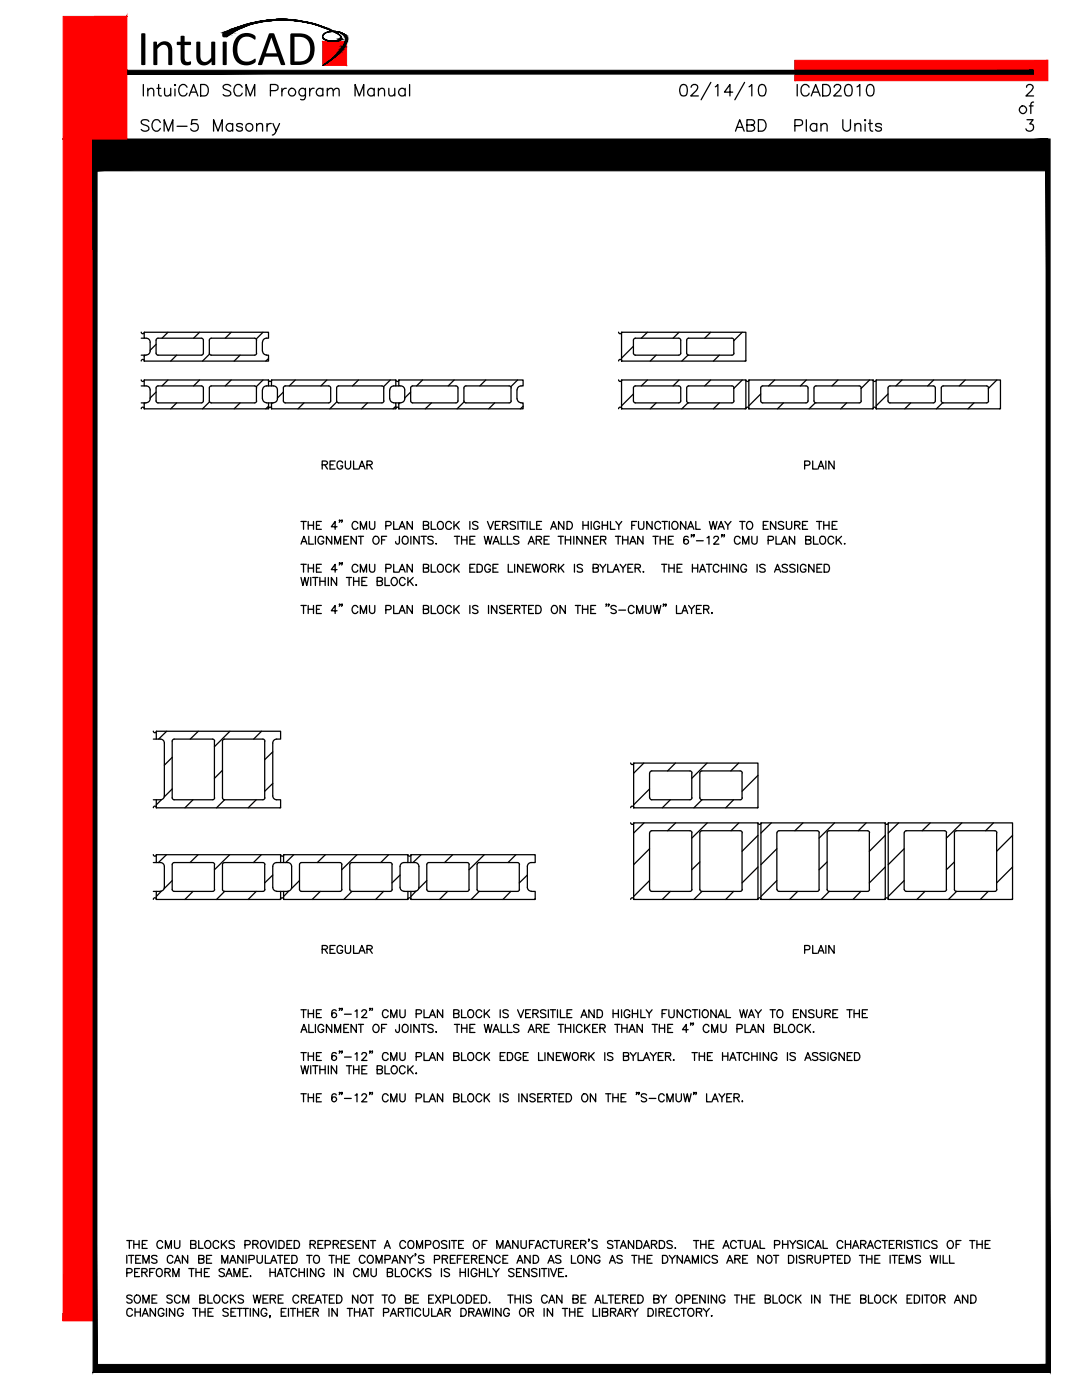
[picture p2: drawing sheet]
<svg xmlns="http://www.w3.org/2000/svg" width="216mm" height="279mm" viewBox="0 0 216 279" stroke-linecap="round" stroke-linejoin="round" font-family="sans-serif">
<defs><g id="words">
<text font-size="10" x="27.3" y="13">IntuiCAD</text>
</g></defs>
<!-- layer: S-CMUW -->
<g fill="none" stroke="#000" stroke-width=".25">
<path d="M28.2 77h.6M28.2 70.9h.6M28.2 67.5h.6M28.2 75.8a.32 .32 0 0 0 .3 .3 .32 .32 0 0 0 .3-.3M28.2 66.3a.32 .32 0 0 0 .3 .3 .32 .32 0 0 0 .3-.3M28.8 72a.32 .32 0 0 0-.3-.3 .32 .32 0 0 0-.3 .3M28.9 70.9l-.1 .2M29.2 77h-.4v-1.2h24.8v1.2a.91 .91 0 0 0-1.2 .8M29.2 70.9h-.4v1.2h24.8v-1.2h-.4M29.2 67.5h-.4v-1.2h24.8v1.2a.91 .91 0 0 0-1.2 .8M29.2 77a.78 .78 0 0 1 .8 .8v1.8M29.2 67.5a.78 .78 0 0 1 .8 .8v1.8"/>
<path d="M30 79.6a.78 .78 0 0 1-.8 .8M30 70.1a.78 .78 0 0 1-.8 .7M31.1 78.2l-1.1 1.2M31.1 68.7l-1.1 1.2M31.2 77.2l.3-.2 8.9 .1 .2 .3-.1 2.8-.3 .2h-8.9l-.2-.4zM31.2 67.7l.3-.2h8.9l.2 .4-.1 2.8-.3 .2-8.9-.1-.2-.3zM33.5 75.8l-1.2 1.2M33.5 66.3l-1.2 1.2M35.2 70.9l-1.1 1.2M39.8 75.8l-1.2 1.2M39.8 66.3l-1.2 1.2M41.8 70.7l-1.4 1.4"/>
<path d="M46.1 75.8l-1.2 1.2M46.1 66.3l-1.2 1.2M47.9 70.9l-1.2 1.2M51.2 67.9v2.6M51.2 77.4v2.6M51.2 77.4l-.2-.3-.2-.1h-8.6l-.4 .2v.2v2.6l.3 .4h8.7h.2l.2-.4M51.2 67.9l-.2-.4h-.2h-8.6l-.4 .2v.2v2.6l.3 .4h8.7l.2-.1 .2-.3M52.4 68.3v1.8M52.4 77.8v1.8M52.4 79.6a.78 .78 0 0 0 .8 .8M52.4 70.1a.78 .78 0 0 0 .8 .7M52.5 75.8l-1.4 1.4"/>
<path d="M52.5 66.3l-1.4 1.4M53.6 77h.6M53.6 71.6l-.6 .5M53.6 75.8a.32 .32 0 0 0 .3 .3 .32 .32 0 0 0 .3-.3M55.4 79.6v-1.8a.88 .88 0 0 0-1.2-.8v-1.2h24.8v1.2a.91 .91 0 0 0-1.2 .8v1.8M55.4 79.6a.78 .78 0 0 1-.8 .8M56.5 78.2l-1.1 1.2M56.9 77h8.7M56.9 77l-.3 .2-.1 .2v2.6l.4 .4M58.9 75.8l-1.2 1.2M65.2 75.8l-1.2 1.2M65.6 77l.3 .2 .1 .2v2.6l-.4 .4"/>
<path d="M67.5 77h8.7M67.6 77l-.4 .2v.2v2.6v.2l.4 .2M71.5 75.8l-1.2 1.2M76.2 77l.4 .2v.2M76.6 77.4v2.6M77.8 79.6a.78 .78 0 0 0 .8 .8M77.9 75.8l-1.4 1.4M79 77h.6M79 75.8a.32 .32 0 0 0 .3 .3 .32 .32 0 0 0 .3-.3M80.8 79.6a.78 .78 0 0 1-.8 .8M81.9 78.2l-1.1 1.2M82.3 77h8.7"/>
<path d="M82.3 77l-.3 .2-.1 .2v2.6l.4 .4M84.3 75.8l-1.2 1.2M90.6 75.8l-1.2 1.2M91 77l.3 .2 .1 .2v2.6l-.4 .4M92.9 77h8.7M93 77l-.4 .2v.2v2.6v.2l.4 .2M96.9 75.8l-1.2 1.2M101.6 77l.4 .2v.2M102 77.4v2.6M103.2 77.8v1.8M103.2 79.6a.78 .78 0 0 0 .8 .8M103.2 77.8a.88 .88 0 0 1 1.2-.8v-1.2h-24.8v1.2a.91 .91 0 0 1 1.2 .8v1.8"/>
<path d="M103.3 75.8l-1.4 1.4M123.4 75.8a.32 .32 0 0 0 .3 .3 .32 .32 0 0 0 .4-.3M123.4 66.3a.32 .32 0 0 0 .3 .3 .32 .32 0 0 0 .4-.3M124 75.8h24.8v5.8h-24.8zM124 66.3h24.8v5.8h-24.8zM124.1 72a.32 .32 0 0 0-.4-.3 .32 .32 0 0 0-.3 .3M126.4 78.6l-2.4 2.4M126.4 69.1l-2.4 2.4M126.8 77h8.6M126.8 70.9h8.6M126.8 67.5h8.6M126.8 77l-.4 .2v.2v2.6l.4 .4"/>
<path d="M126.8 67.5l-.4 .2v.2v2.6l.4 .4M129.2 75.8l-1.2 1.2M129.2 66.3l-1.2 1.2M130.9 70.9l-1.2 1.2M135.4 77l.4 .2v.2v2.6l-.4 .4M135.4 67.5l.4 .2v.2v2.6l-.4 .4M135.5 75.8l-1.2 1.2M135.5 66.3l-1.2 1.2M137.3 70.9l-1.3 1.2M137.4 77h8.6M137.4 70.9h8.6M137.4 67.5h8.6"/>
<path d="M137.4 77l-.3 .2-.1 .2v2.6l.2 .4h.2M137.4 67.5l-.3 .2-.1 .2v2.6l.2 .3 .2 .1M141.8 75.8l-1.2 1.2M141.8 66.3l-1.2 1.2M143.5 70.9l-1.1 1.2M146.1 77l.3 .2 .1 .2M146.1 67.5l.3 .2 .1 .2M146.4 67.9v2.6M146.4 77.4v2.6M146.5 70.5l-.2 .3-.2 .1M148.1 75.8l-1.7 1.7M148.1 66.3l-1.7 1.7"/>
<path d="M148.8 71.9l-.1 .2M148.8 75.8a.32 .32 0 0 0 .3 .3 .32 .32 0 0 0 .4-.3M149.4 75.8h24.8v5.8h-24.8zM151.8 78.6l-2.4 2.4M151.8 77.2l.4-.2 8.8 .1 .2 .3v2.8l-.4 .2h-8.8l-.2-.4zM154.6 75.8l-1.2 1.2M160.9 75.8l-1.2 1.2M167.2 75.8l-1.2 1.2M171.8 77.4v2.6M171.9 77.4l-.2-.3-.3-.1-8.8 .1-.2 .3v2.6l.4 .4h8.7h.2l.2-.4M173.5 75.8l-1.7 1.7M174.2 75.8a.32 .32 0 0 0 .3 .3 .32 .32 0 0 0 .4-.3"/>
<path d="M174.8 75.8h24.8v5.8h-24.8zM177.2 78.6l-2.4 2.4M177.2 77.2l.4-.2 8.8 .1 .2 .3v2.8l-.4 .2h-8.8l-.2-.4zM180 75.8l-1.2 1.2M186.3 75.8l-1.2 1.2M192.6 75.8l-1.2 1.2M197.2 77.4v2.6M197.3 77.4l-.2-.3-.3-.1-8.8 .1-.2 .3v2.6l.4 .4h8.7h.2l.2-.4M198.9 75.8l-1.7 1.7M28.2 80.4h.6M28.8 81.6a.32 .32 0 0 0-.3-.3 .32 .32 0 0 0-.3 .3M28.9 80.4l-.1 .2"/>
<path d="M29.2 80.4h-.4v1.2h24.8v-1.2h-.4M35.2 80.4l-1.1 1.2M41.8 80.2l-1.4 1.4M47.9 80.4l-1.2 1.2M53.6 80.4h.6M53.6 81.1l-.6 .5M54.2 81.6a.32 .32 0 0 0-.3-.3 .32 .32 0 0 0-.3 .3M54.3 80.4l-.1 .2M54.6 80.4h-.4v1.2h24.8v-1.2h-.4M56.9 80.4h8.7M60.6 80.4l-1.1 1.2M67.2 80.2l-1.4 1.4"/>
<path d="M67.5 80.4h8.7M73.3 80.4l-1.2 1.2M76.6 80l-.2 .4h-.2M79 80.4h.6M79 81.1l-.6 .5M79.6 81.6a.32 .32 0 0 0-.3-.3 .32 .32 0 0 0-.3 .3M79.7 80.4l-.1 .2M80 80.4h-.4v1.2h24.8v-1.2h-.4M82.3 80.4h8.7M86.1 80.4l-1.2 1.2M92.6 80.2l-1.4 1.4M92.9 80.4h8.7"/>
<path d="M98.7 80.4l-1.2 1.2M102 80l-.2 .4h-.2M104.4 81.1l-.6 .5M124.1 81.6a.32 .32 0 0 0-.4-.3 .32 .32 0 0 0-.3 .3M126.8 80.4h8.6M130.9 80.4l-1.2 1.2M137.3 80.4l-1.3 1.2M137.4 80.4h8.6M143.5 80.4l-1.1 1.2M146.5 80l-.2 .4h-.2M148.8 81.5l-.1 .1M149.5 81.6a.32 .32 0 0 0-.4-.3 .32 .32 0 0 0-.3 .3"/>
<path d="M156.3 80.4l-1.2 1.2M162.7 80.4l-1.3 1.2M168.9 80.4l-1.1 1.2M174.2 81.5l-.1 .1M174.9 81.6a.32 .32 0 0 0-.4-.3 .32 .32 0 0 0-.3 .3M181.7 80.4l-1.2 1.2M188.1 80.4l-1.3 1.2M194.3 80.4l-1.1 1.2M199.6 81.5l-.1 .1M30.6 145.9a.32 .32 0 0 0 .3 .3 .32 .32 0 0 0 .3-.3M30.6 159.6h.6M30.6 147.5h.6"/>
<path d="M32 159.6h-.8v1.6h24.8v-1.6h-.8M32 147.5h-.8v-1.6h24.8v1.6h-.8M32 147.5a.78 .78 0 0 1 .8 .8v10.5a.78 .78 0 0 1-.8 .8M32.2 159.6l-1 1M33.3 145.9l-1.6 1.6M34.4 151.1l-1.6 1.6M34.4 157.5l-1.6 1.6M34.7 147.5h7.7l.4 .2v.2M34.8 147.5l-.4 .2v.2v11.3l.4 .4M38.5 159.6l-1.6 1.6M39.6 145.9l-1.6 1.6M42.8 147.9v11.3"/>
<path d="M42.8 159.2l-.2 .4h-.2h-7.7M44.4 153.7l-1.6 1.6M44.8 159.6h7.6M44.8 159.6l-1.6 1.6M45.9 145.9l-3.1 3.1M51.1 159.6l-1.6 1.6M52.2 145.9l-1.6 1.6M52.4 147.5h-7.6l-.4 .2v11.5v.2l.4 .2M52.5 147.5l.3 .2 .1 .2M52.8 147.9v11.3M52.9 159.2l-.2 .4h-.2M54.4 150l-1.6 1.6"/>
<path d="M54.4 156.4l-1.6 1.5M55.2 147.5a.78 .78 0 0 0-.8 .8v10.5a.78 .78 0 0 0 .8 .8M125.8 152.3a.32 .32 0 0 0 .4 .3 .32 .32 0 0 0 .3-.3M126.4 152.3h24.8v8.9h-24.8zM128.5 152.3l-2.1 2M129.6 154.3v4.9M129.6 157.5l-3.2 3.1M129.7 159.2v.2l.4 .2h7.6M133.8 159.6l-1.6 1.6M134.8 152.3l-1.6 1.6M137.7 153.9h-7.6h-.2l-.2 .4M137.7 153.9l.3 .2 .1 .2"/>
<path d="M138 154.3v4.9M138.1 159.2l-.2 .4h-.2M139.6 154.3v4.9l.2 .4h7.9h.2l.2-.4M140.1 159.6l-1.6 1.6M141.1 152.3l-3.1 3M146.4 159.6l-1.6 1.6M147.4 152.3l-1.6 1.6M148.1 154.3v4.9M148.1 154.3l-.2-.4h-.2h-7.7l-.3 .2-.1 .2M151.2 154.7l-3.1 3.2M30.6 170.6a.32 .32 0 0 0 .3 .3 .32 .32 0 0 0 .3-.3M30.6 177.9h.6"/>
<path d="M30.6 172.1h.6M31.2 179.5a.32 .32 0 0 0-.3-.3 .32 .32 0 0 0-.3 .3M31.2 161.2a.32 .32 0 0 0-.3-.3 .32 .32 0 0 0-.3 .3M32 177.9h-.8v1.6h24.8v-1.6h-.8M32 172.1h-.8v-1.5h24.8v1.5h-.8M32 172.1a.78 .78 0 0 1 .8 .8v4.2a.78 .78 0 0 1-.8 .8M32.2 177.9l-1 1M33.2 170.6l-1.6 1.5M34.4 175.7l-1.6 1.6M34.4 177.5v.2l.4 .2M34.7 172.1h7.7l.4 .2v.2M34.8 172.1l-.2 .1-.2 .3v5"/>
<path d="M38.5 177.9l-1.6 1.6M39.5 170.6l-1.6 1.5M42.8 172.6v4.9M42.8 177.5l-.2 .3-.2 .1h-7.7M44.4 177.5v.2l.4 .2M44.8 177.9h7.6M44.8 177.9l-1.6 1.6M45.8 170.6l-3 3M51.1 177.9l-1.6 1.6M52.1 170.6l-1.5 1.5M52.4 172.1l-7.8 .1-.2 .3v5M52.5 172.1l.3 .2 .1 .2"/>
<path d="M52.8 172.6v4.9M52.9 177.5l-.2 .3-.2 .1M54.4 174.6l-1.6 1.6M55.2 172.1a.78 .78 0 0 0-.8 .8v4.2a.78 .78 0 0 0 .8 .8M56 170.6a.32 .32 0 0 0 .3 .3 .32 .32 0 0 0 .3-.3M56 177.9h.6M56 179.3l-.1 .2M56 172.1h.6M56 161.1l-.1 .1M56.6 179.5a.32 .32 0 0 0-.3-.3 .32 .32 0 0 0-.3 .3M57.4 177.9h-.8v1.6h24.8v-1.6h-.8M57.4 172.1h-.8v-1.5h24.8v1.5h-.8a.78 .78 0 0 0-.8 .8v4.2a.78 .78 0 0 0 .8 .8"/>
<path d="M57.4 172.1a.78 .78 0 0 1 .8 .8v4.2a.78 .78 0 0 1-.8 .8M57.6 177.9l-1 1M58.6 170.6l-1.6 1.5M59.8 177.5v.2l.4 .2h7.6M59.8 175.7l-1.6 1.6M63.9 177.9l-1.6 1.6M64.9 170.6l-1.6 1.5M67.8 172.1l-7.8 .1-.2 .3v5M67.8 172.1l.4 .2v.2M68.2 172.6v4.9M68.2 177.5l-.2 .3-.2 .1M69.8 177.5v.2l.4 .2h7.6"/>
<path d="M70.2 177.9l-1.6 1.6M71.2 170.6l-3 3M76.5 177.9l-1.5 1.6M77.5 170.6l-1.5 1.5M77.8 172.1l-7.8 .1-.2 .3v5M77.9 172.1l.3 .2 .1 .2M78.2 172.6v4.9M78.3 177.5l-.2 .3-.2 .1M79.8 174.6l-1.6 1.6M81.4 177.9h.6M81.4 172.1h.6M81.4 179.3l-.1 .2"/>
<path d="M81.4 170.6a.32 .32 0 0 0 .3 .3 .32 .32 0 0 0 .3-.3M82 179.5a.32 .32 0 0 0-.3-.3 .32 .32 0 0 0-.3 .3M82.8 177.9h-.8v1.6M82.8 177.9a.78 .78 0 0 0 .8-.8v-4.2a.78 .78 0 0 0-.8-.8h-.8v-1.5h24.8v1.5h-.8a.78 .78 0 0 0-.8 .8v4.2a.78 .78 0 0 0 .8 .8M83 177.9l-1 1M84 170.6l-1.6 1.5M85.2 177.5v.2l.4 .2h7.6M85.2 175.7l-1.6 1.6M89.3 177.9l-1.6 1.6M90.3 170.6l-1.6 1.5M93.2 172.1l-7.8 .1-.2 .3v5M93.2 172.1l.4 .2v.2"/>
<path d="M93.6 172.6v4.9M93.6 177.5l-.2 .3-.2 .1M95.2 177.5l.4 .4h7.7l.2-.1 .2-.3M95.6 177.9l-1.6 1.6M96.6 170.6l-3 3M101.9 177.9l-1.5 1.6M102.9 170.6l-1.5 1.5M103.6 172.6v4.9M103.7 172.5l-.2-.3-.3-.1-7.8 .1-.2 .3v5M105.2 174.6l-1.6 1.6M106 177.9h.8v1.6h-24.8M106.8 179.3l-.1 .2"/>
<path d="M125.8 164.2a.32 .32 0 0 0 .4 .3 .32 .32 0 0 0 .3-.3M126.4 164.2h24.8v15.3h-24.8zM126.5 179.5a.32 .32 0 0 0-.3-.3 .32 .32 0 0 0-.4 .3M126.5 161.2a.32 .32 0 0 0-.3-.3 .32 .32 0 0 0-.4 .3M128.5 164.2l-2.1 2.1M129.6 166.2v11.3M129.6 169.4l-3.2 3.2M129.6 175.7l-3.2 3.2M129.7 177.5v.2l.4 .2h7.6M133.8 177.9l-1.6 1.6M134.8 164.2l-1.6 1.6M137.7 165.8h-7.6l-.4 .2v.2"/>
<path d="M137.7 165.8l.3 .2 .1 .2M138 166.2v11.3M138.1 177.5l-.2 .3-.2 .1M139.6 177.5l.4 .4h7.7l.2-.1 .2-.3M139.6 172l-1.6 1.6M140.1 177.9l-1.6 1.6M141.1 164.2l-3.1 3.1M146.4 177.9l-1.6 1.6M147.4 164.2l-1.5 1.6M148.1 166.2v11.3M148.1 166.2l-.2-.4h-.2h-7.7l-.3 .2-.1 11.5M151.2 166.7l-3.1 3.2"/>
<path d="M151.2 173l-3.1 3.2M151.2 179.3l-.1 .2M151.2 161.1l-.1 .1M151.2 164.2a.32 .32 0 0 0 .4 .3 .32 .32 0 0 0 .3-.3M151.8 164.2h24.8v15.3h-24.8zM151.9 179.5a.32 .32 0 0 0-.3-.3 .32 .32 0 0 0-.4 .3M153.9 164.2l-2.1 2.1M155 166.2v11.3M155 169.4l-3.2 3.2M155 175.7l-3.2 3.2M155.1 177.5l.3 .4h7.7l.2-.1 .2-.3M159.2 177.9l-1.6 1.6"/>
<path d="M160.2 164.2l-1.6 1.6M163.4 166.2v11.3M163.5 166.2l-.2-.4h-.2h-7.6l-.4 .2v.2M165 177.5l.2 .3 .2 .1-1.5 1.6M165 172l-1.6 1.6M165.4 165.8h7.7l.4 .2v.2M165.4 165.8l-.3 .2-.1 .2v11.3M166.5 164.2l-3.1 3.1M171.8 177.9l-1.6 1.6M172.8 164.2l-1.5 1.6M173.5 166.2v11.3M173.5 177.5l-.2 .3-.2 .1h-7.7"/>
<path d="M176.6 166.7l-3.1 3.2M176.6 173l-3.1 3.2M176.6 179.3l-.1 .2M176.6 164.2a.32 .32 0 0 0 .4 .3 .32 .32 0 0 0 .3-.3M177.2 164.2h24.8v15.3h-24.8zM177.3 179.5a.32 .32 0 0 0-.3-.3 .32 .32 0 0 0-.4 .3M179.3 164.2l-2.1 2.1M180.4 169.4l-3.2 3.2M180.4 175.7l-3.2 3.2M180.5 177.5l.3 .4h7.7l.2-.1 .2-.3M184.6 177.9l-1.6 1.6M185.6 164.2l-1.6 1.6"/>
<path d="M188.8 166.2v11.3M188.9 166.2l-.2-.4h-.2h-7.6l-.4 .2-.1 11.5M190.4 177.5l.2 .3 .2 .1-1.5 1.6M190.4 172l-1.6 1.6M190.8 165.8h7.7l.4 .2v11.5M190.8 165.8l-.3 .2-.1 .2v11.3M191.9 164.2l-3.1 3.1M197.2 177.9l-1.6 1.6M198.2 164.2l-1.5 1.6M198.9 177.5l-.2 .3-.2 .1h-7.7M202 166.7l-3.1 3.2M202 173l-3.1 3.2"/>
<path d="M202 179.3l-.1 .2"/>
</g>
<!-- layer: S-TEXT -->
<g fill="none" stroke="#000" stroke-width=".25">
<path d="M64.3 92.8l.9-.1 .1-.4-.3-.3h-.7v1.6M64.8 92.8l.5 .8M65.9 92.8h.6M66.9 92h-1v1.6h1M68.4 92.4a.56 .56 0 0 0-.7-.4 .56 .56 0 0 0-.4 .6 .69 .69 0 0 0 .1 .8 .69 .69 0 0 0 .7 .1l.3-.5h-.4M68.9 92v1.1a.53 .53 0 0 0 .5 .5 .53 .53 0 0 0 .6-.5v-1.1M70.6 92v1.6h.9M71.6 93.6l.6-1.6 .6 1.6M71.8 93.1h.8M73.2 92.8l.9-.1 .2-.4-.4-.3h-.7v1.6M73.7 92.8l.6 .8M160.6 92.9l.9-.1 .1-.2-.1-.5-.9-.1v1.6"/>
<path d="M162.2 92v1.6h.9M163.2 93.6l.6-1.6 .6 1.6M163.4 93.1h.8M164.8 92v1.6M166.4 92v1.6l-1-1.6v1.6M60.1 108.6l.5-1.6 .6 1.6M60.1 115.2l.3 1.7 .4-1.7 .4 1.7 .4-1.7M60.1 104.1h1M60.1 112.6h1M60.3 108.1h.7M60.6 104.1v1.5M60.6 112.6v1.6"/>
<path d="M61.5 104.1v1.5M61.5 112.6v1.6M61.5 104.8h1.1M61.5 113.4h1.1M61.6 107v1.6h1M62 115.2v1.7M62.4 115.2h1M62.6 104.1v1.5M62.6 112.6v1.6M62.9 107v1.6M62.9 115.2v1.7M63.1 104.8h.6"/>
<path d="M63.1 113.4h.6M63.8 115.2v1.7M63.8 116h1.1M64.1 104.1h-1v1.5h1M64.1 112.6h-1v1.6h1M64.6 107.4a.59 .59 0 0 0-.7-.4 .59 .59 0 0 0-.5 .6v.4a.57 .57 0 0 0 .6 .6 .57 .57 0 0 0 .6-.6h-.4M64.9 115.2v1.7M65.5 115.2v1.7M66.2 107v1.6l-1.1-1.6v1.6M66.8 108.6v-1.6l.6 1.6 .6-1.6v1.6M67.2 115.2v1.7l-1.1-1.7v1.7M67.3 105.1h-1.2l.8-1v1.5"/>
<path d="M67.3 113.7h-1.2l.8-1.1v1.6M67.8 103.9h-.1h.1l-.1 .3M67.8 112.4h-.1h.1l-.1 .3M68.3 103.9h-.2h.2l-.2 .3M68.3 112.4h-.2h.2l-.2 .3M68.6 107.8h.6M69.1 115.2h1.1M69.6 107h-1v1.6h1M69.7 115.2v1.7M70.6 116h1M70.6 115.2v1.7M71.1 107v1.6l-1.1-1.6v1.6"/>
<path d="M71.4 104.5a.59 .59 0 0 0-.7-.4 .59 .59 0 0 0-.4 .6v.3a.6 .6 0 0 0 .4 .6 .6 .6 0 0 0 .7-.3M71.4 113a.59 .59 0 0 0-.7-.4 .59 .59 0 0 0-.4 .6v.4a.59 .59 0 0 0 .4 .6 .59 .59 0 0 0 .7-.4M71.5 107h1M71.6 115.2v1.7M71.9 105.6v-1.5l.6 1.5 .6-1.5v1.5M71.9 114.2v-1.6l.6 1.6 .6-1.6v1.6M72 107v1.6M72.2 116h.6M73.2 115.2h-1v1.7h1M73.7 104.1v1.1a.54 .54 0 0 0 .6 .4 .54 .54 0 0 0 .5-.4v-1.1M73.7 112.6v1.2a.54 .54 0 0 0 .6 .4 .54 .54 0 0 0 .5-.4v-1.2M74.7 107.1a.78 .78 0 0 1 .9 .3 .78 .78 0 0 1-.1 1 .59 .59 0 0 1-.7 .2 .59 .59 0 0 1-.4-.6v-.4z"/>
<path d="M75.3 116l.8-.1 .2-.4-.4-.3h-.6v1.7h.6l.3-.2 .1-.4-.4-.3M76.1 107.8h.7M76.8 115.2v1.7h1M77 104.9l.9-.1 .1-.4-.3-.3h-.7v1.5M77 113.4h.7a.4 .4 0 0 0 .4-.4 .4 .4 0 0 0-.4-.4h-.7v1.6M77.2 107h-1.1v1.6M78.3 115.3a.8 .8 0 0 1 1 .6 .8 .8 0 0 1-.5 1 .84 .84 0 0 1-.8-.6 .84 .84 0 0 1 .3-1zM78.6 104.1v1.5h.9M78.6 112.6v1.6h.9M79.6 105.6l.6-1.5 .6 1.5M79.6 114.2l.6-1.6 .6 1.6M79.7 107l-.1 1.5-.2 .1-.4-.1-.1-.4"/>
<path d="M79.9 105.1h.7M79.9 113.7h.7M80.4 107.2l.1-.1a.8 .8 0 0 1 1 .5 .8 .8 0 0 1-.5 1 .84 .84 0 0 1-.7-.5 .84 .84 0 0 1 .1-.9zM80.8 115.6a.59 .59 0 0 0-.6-.4 .59 .59 0 0 0-.5 .7v.4a.59 .59 0 0 0 .5 .6 .59 .59 0 0 0 .6-.4M81.4 115.2v1.7M81.7 115.9l.8 1M82 107v1.6M82.3 104.1v1.5l-1.1-1.5v1.5M82.3 112.6v1.6l-1.1-1.6v1.6M82.5 115.2l-1.1 1.1M83 116.8h.1zM83.6 107v1.6l-1-1.6v1.6"/>
<path d="M84 107h1.1M84.5 104.8l.9-.1 .1-.2v-.3l-.3-.1h-.7v1.5h.7a.4 .4 0 0 0 .4-.4 .4 .4 0 0 0-.4-.4M84.5 113.4l.9-.1 .1-.2v-.4l-1-.1v1.6h.7a.4 .4 0 0 0 .4-.4 .4 .4 0 0 0-.4-.4M84.6 107v1.6M86 104.1v1.5h1M86 112.6v1.6h1M86.4 107.2l-.4-.2-.5 .1-.1 .1 .1 .4 .8 .3 .1 .5a.73 .73 0 0 1-1 0M87 108.5h.1zM87.4 104.3a.59 .59 0 0 1 .7-.2 .59 .59 0 0 1 .4 .6 .69 .69 0 0 1-.2 .7 .69 .69 0 0 1-.7 .2l-.3-.6zM87.4 112.8a.59 .59 0 0 1 .7-.2 .59 .59 0 0 1 .4 .6v.4a.59 .59 0 0 1-.6 .6 .59 .59 0 0 1-.6-.6zM90.1 104.5a.59 .59 0 0 0-.7-.4 .59 .59 0 0 0-.5 .6v.3a.6 .6 0 0 0 .5 .6 .6 .6 0 0 0 .7-.3M90.1 113a.59 .59 0 0 0-.7-.4 .59 .59 0 0 0-.5 .6v.4a.59 .59 0 0 0 .5 .6 .59 .59 0 0 0 .7-.4"/>
<path d="M90.6 104.1v1.5M90.6 112.6v1.6M90.7 107h1M91 104.7l.6 .9M91 113.3l.6 .9M91.2 107v1.6M91.6 104.1l-1 1M91.6 112.6l-1 1.1M92.1 107.8h1.1M92.1 107v1.6M93.2 107v1.6M93.8 104.1v1.5"/>
<path d="M93.8 107.8h.6M93.8 113.4h.6M94.8 107h-1v1.6h1M94.8 112.6h-1v1.6h1M95.2 112.6h.5a.84 .84 0 0 1 .6 .8 .84 .84 0 0 1-.6 .8h-.5zM95.4 104.3a.6 .6 0 0 0-1.1 .2l.1 .2 .8 .3 .2 .2-.2 .4h-.8l-.1-.2M96.6 107l.4 1.6 .4-1.6 .4 1.6 .4-1.6M97.3 104.1l.6 1.5 .6-1.5M97.9 113a.59 .59 0 0 0-.7-.4 .59 .59 0 0 0-.5 .6v.4a.57 .57 0 0 0 .6 .6 .57 .57 0 0 0 .6-.6h-.4M98.4 108.6l.6-1.6 .6 1.6M98.4 113.4h.6M98.6 108.1h.8"/>
<path d="M98.8 104.8h.6M99.4 112.6h-1v1.6h1M99.8 104.1h-1v1.5h1M100 107v1.6h.9M100.3 104.8l.9-.1 .1-.3-.3-.3h-.7v1.5M100.8 104.8l.5 .8M101.2 107v1.6h1M101.4 112.6v1.6h.9M102.7 112.6v1.6M102.9 104.3a.6 .6 0 0 0-1.1 .2l.1 .2 .8 .3 .2 .2-.2 .4h-.8l-.1-.2M103.4 104.1v1.5M103.5 107.2l-.3-.2-.6 .1-.1 .1 .1 .4 .8 .4 .1 .4a.73 .73 0 0 1-1 0"/>
<path d="M103.7 104.1h1.1M104.3 104.1v1.5M104.3 112.6v1.6l-1-1.6v1.6M105 113.4h.6M105.2 104.1v1.5M105.4 108.6l.6-1.6 .6 1.6M105.6 108.1h.8M105.8 104.1v1.5h.9M105.9 112.6h-.9v1.6h.9M106.2 112.6l.4 1.6 .4-1.6 .4 1.6 .4-1.6M107 107.8l.9-.1 .2-.4-.2-.2-.9-.1v1.6M107.1 104.8h.6"/>
<path d="M107.5 107.8l.6 .8M108.1 104.1h-1v1.5h1M108.3 112.8l.3-.2a.78 .78 0 0 1 .8 .8 .78 .78 0 0 1-.8 .8l-.4-.4zM108.6 107.8h.6M109.6 107h-1v1.6h1M109.9 105.6l.6-1.5 .6 1.5M109.9 113.4l.9-.1 .1-.2v-.4l-1-.1v1.6M110.1 105.1h.8M110.4 113.4l.5 .8M111.4 107h1M111.4 112.6v1.6M111.8 113.3l.7 .9"/>
<path d="M111.9 107v1.6M112.5 104.1v1.5l-1.1-1.5v1.5M112.5 112.6l-1.1 1.1M112.8 107.8h1.1M112.8 107v1.6M113.1 104.1h.6a.82 .82 0 0 1 .5 .8 .82 .82 0 0 1-.5 .7h-.6zM113.9 107v1.6M114.5 107v1.6M114.6 112.6v1.6M116.1 107v1.6l-1-1.6v1.6M116.2 112.8a.6 .6 0 0 0-1 .2l.1 .2 .8 .3 .1 .3-.1 .3h-.8l-.1-.1M116.3 104.8h1.1"/>
<path d="M116.3 104.1v1.5M117.4 104.1v1.5M117.8 107v1.6l-1.1-1.6v1.6M118 104.1v1.5M118.3 113.4l.9-.1 .2-.2-.1-.4-1-.1v1.6h.7a.4 .4 0 0 0 .4-.4 .4 .4 0 0 0-.4-.4M118.4 107.8h.6M119.4 107h-1v1.6h1M119.6 104.5a.59 .59 0 0 0-.6-.4 .59 .59 0 0 0-.5 .6v.3a.57 .57 0 0 0 .5 .6 .57 .57 0 0 0 .6-.6h-.4M119.7 112.6l.6 .8v.8M119.8 107.8l1-.1v-.5l-1-.2v1.6M120.2 104.8h1M120.2 104.1v1.5"/>
<path d="M120.4 107.8l.5 .8M120.9 112.6l-.6 .8M121.2 104.1v1.5M121.3 112.6v1.6h.9M121.8 104.1v1.5h.9M122.3 114.2l.7-1.6 .6 1.6M122.6 113.7h.7M122.8 107h1.1M122.9 104.1l.6 .7v.8M123.3 107v1.6M123.7 112.6l.6 .8v.8M124.1 104.1l-.6 .7"/>
<path d="M124.2 107.8h1.1M124.2 107v1.6M124.9 112.6l-.6 .8M125.3 107v1.6M125.3 113.4h.6M125.7 108.6l.6-1.6 .6 1.6M125.9 108.1h.7M126.1 104.8h.5M126.3 112.6h-1v1.6h1M126.7 113.4l.9-.1 .2-.2-.1-.4-1-.1v1.6M127 104.1h-.9v1.5M127.2 113.4l.6 .8"/>
<path d="M127.4 104.1v1.1a.54 .54 0 0 0 .5 .4 .54 .54 0 0 0 .6-.4v-1.1M128.3 107v1.6l-1.1-1.6v1.6M128.4 114.1v.1zM130.1 104.1v1.5l-1-1.5v1.5M130.3 107h1M130.8 107v1.6M131.7 107.8h1.1M131.7 107v1.6M131.8 104.5a.59 .59 0 0 0-.7-.4 .59 .59 0 0 0-.4 .6v.3a.6 .6 0 0 0 .4 .6 .6 .6 0 0 0 .7-.3M132 112.6h1.1M132.1 104.1h1.1M132.5 112.6v1.6"/>
<path d="M132.6 104.1v1.5M132.8 107v1.6M133.4 107.8h.6M133.5 113.4h1M133.5 112.6v1.6M133.5 104.1v1.5M134.2 104.3a.59 .59 0 0 1 .7-.2 .59 .59 0 0 1 .4 .6v.3a.61 .61 0 0 1-.6 .7 .61 .61 0 0 1-.6-.7zM134.4 107h-1v1.6h1M134.5 112.6v1.6M135.1 113.4h.6M136.1 112.6h-1v1.6h1M136.8 104.1v1.5l-1-1.5v1.5"/>
<path d="M137.2 105.6l.6-1.5 .7 1.5M137.3 107.2l-.1-.1a.58 .58 0 0 0-.7 .2 1.21 1.21 0 0 0 .1 1.2 .49 .49 0 0 0 .8-.2 .49 .49 0 0 0-.4-.7 .49 .49 0 0 0-.6 .5M137.5 105.1h.7M138.1 106.8h-.2h.2l-.2 .4M138.2 113.4h1M138.2 112.6v1.6M138.5 106.8h-.1h.1l-.1 .4M138.8 104.1v1.5h.9M139 107.9h1.3M139.2 112.6v1.6M139.6 114.2l.6-1.6 .6 1.6M139.8 113.7h.8"/>
<path d="M141 112.6h1M141.1 107.3l.4-.3v1.6M141.5 112.6v1.6M141.5 104.1l.4 1.5 .4-1.5 .4 1.5 .4-1.5M142.4 107.4l.2-.3 .7 .1v.4l-.9 1h1.1M143.3 105.6l.6-1.5 .6 1.5M143.5 113a.59 .59 0 0 0-.7-.4 .59 .59 0 0 0-.5 .6v.4a.59 .59 0 0 0 .5 .6 .59 .59 0 0 0 .7-.4M143.5 105.1h.8M144 113.4h1M144 112.6v1.6M144.1 106.8h-.1h.1l-.1 .4M144.6 106.8h-.2h.2l-.2 .4"/>
<path d="M144.6 104.1l.6 .7v.8M145 112.6v1.6M145.6 112.6v1.6M145.9 104.1l-.7 .7M147.3 112.6v1.6l-1.1-1.6v1.6M147.6 104.1h1.1M147.7 107.4a.59 .59 0 0 0-.7-.4 .59 .59 0 0 0-.5 .6v.4a.59 .59 0 0 0 .5 .6 .59 .59 0 0 0 .7-.4M148.1 104.1v1.5M148.2 108.6v-1.6l.6 1.6 .6-1.6v1.6M149 113a.59 .59 0 0 0-.7-.4 .59 .59 0 0 0-.5 .6v.4a.57 .57 0 0 0 .6 .6 .57 .57 0 0 0 .6-.6h-.4M149.1 104.3a.59 .59 0 0 1 .7-.2 .59 .59 0 0 1 .4 .6v.3a.61 .61 0 0 1-.6 .7 .61 .61 0 0 1-.6-.7zM150 107v1.1a.53 .53 0 0 0 .5 .5 .53 .53 0 0 0 .6-.5v-1.1"/>
<path d="M151.1 112.6v1.6M152.3 104.8h.6M152.7 112.8a.63 .63 0 0 0-1.1 .2l.2 .2 .7 .3 .2 .3v.2l-.4 .2-.5-.1-.2-.1M153.3 104.1h-1v1.5h1M153.3 107.8h.7l.3-.3a.39 .39 0 0 0-.3-.5h-.7v1.6M154.5 114.2l.6-1.6 .7 1.6M154.8 104.1v1.5l-1.1-1.5v1.5M154.8 113.7h.7M154.8 107v1.6h1M155.9 108.6l.6-1.6 .6 1.6M156.2 108.1h.7M156.4 104.3a.6 .6 0 0 0-1.1 .2l.3 .2 .6 .3 .2 .2-.2 .4h-.5l-.4-.2"/>
<path d="M156.9 104.1v1.1a.54 .54 0 0 0 .5 .4 .54 .54 0 0 0 .6-.4v-1.1M157.1 112.8a.6 .6 0 0 0-1 .2l.1 .2 .8 .3 .1 .3-.1 .3h-.8l-.1-.1M158.6 104.8l.9-.1 .1-.3-.4-.3h-.6v1.5M158.6 107v1.6l-1.1-1.6v1.6M158.7 112.8a.6 .6 0 0 0-1.1 .2l.1 .2 .8 .3 .2 .3-.2 .3h-.8l-.1-.1M159.1 104.8l.5 .8M159.2 112.6v1.6M160.1 104.8h.7M160.8 107.8l.9-.1 .1-.4-.1-.2-.9-.1v1.6l.9-.1 .1-.4-.4-.3M160.8 113a.56 .56 0 0 0-.6-.4 .56 .56 0 0 0-.5 .6v.4a.55 .55 0 0 0 .6 .6 .55 .55 0 0 0 .5-.6h-.4M161.1 104.1h-1v1.5h1M162.3 107v1.6h1"/>
<path d="M162.4 112.6v1.6l-1-1.6v1.6M162.9 104.1h1.1M163 113.4h.6M163.5 104.1v1.5M163.7 107.2l.2-.1a.78 .78 0 0 1 .9 .3 .78 .78 0 0 1-.2 1l-.3 .2a.81 .81 0 0 1-.7-.5 .81 .81 0 0 1 .1-.9zM164 112.6h-1v1.6h1M164.4 104.8h1M164.4 104.1v1.5M164.5 112.6h.5a.84 .84 0 0 1 .5 .8 .84 .84 0 0 1-.5 .8h-.5zM165.4 104.1v1.5M166.1 104.8h.6M166.4 107.4a.59 .59 0 0 0-.7-.4 .59 .59 0 0 0-.5 .6v.4a.59 .59 0 0 0 .5 .6 .59 .59 0 0 0 .7-.4"/>
<path d="M166.9 107v1.6M167 104.1h-.9v1.5h.9M167.2 107.7l.7 .9M167.9 107l-1 1.1M168.5 108.5h.1zM60.1 120.8h1M60.6 120.8v1.6M61.5 120.8v1.6M61.5 121.6h1.1M62.6 120.8v1.6M63.1 121.6h.6M64.1 120.8h-1v1.6h1"/>
<path d="M67.3 121.9h-1.2l.8-1.1v1.6M67.8 120.6h-.1h.1l-.1 .4M68.3 120.6h-.2h.2l-.2 .4M71.4 121.2a.59 .59 0 0 0-.7-.4 .59 .59 0 0 0-.4 .7v.3a.59 .59 0 0 0 .4 .6 .59 .59 0 0 0 .7-.3M71.9 122.4v-1.6l.6 1.6 .6-1.6v1.6M73.7 120.8v1.2l.1 .2 .4 .2a.5 .5 0 0 0 .6-.4v-1.2M77 121.7l1-.1v-.6l-.3-.2h-.7v1.6M78.6 120.8v1.6h.9M79.6 122.4l.6-1.6 .6 1.6M79.9 121.9h.7M82.3 120.8v1.6l-1.1-1.6v1.6M84.5 121.6h.9l.1-.4-.3-.4h-.7v1.6h.7l.3-.1v-.4l-.3-.3"/>
<path d="M86 120.8v1.6h1M87.4 121.1a.57 .57 0 0 1 .7-.3 .57 .57 0 0 1 .4 .7 .69 .69 0 0 1-.8 .9l-.3-.2-.1-.4zM90.1 121.2a.59 .59 0 0 0-.7-.4 .59 .59 0 0 0-.5 .7v.3a.59 .59 0 0 0 .5 .6 .59 .59 0 0 0 .7-.3M90.6 120.8v1.6M91 121.6l.6 .8M91.6 120.8l-1 1.1M93.8 120.8v1.6M95.4 121.1a.59 .59 0 0 0-.6-.3 .59 .59 0 0 0-.5 .4l.1 .3 .8 .3 .2 .4a.73 .73 0 0 1-1.1 0M97.5 120.8v1.6M99.1 120.8v1.6l-1-1.6v1.6M100.7 121.1a.54 .54 0 0 0-.6-.3 .54 .54 0 0 0-.4 .6l.9 .4 .1 .4a.73 .73 0 0 1-1 0M101.2 121.6h.6"/>
<path d="M102.2 120.8h-1v1.6h1M102.7 121.6h.9l.1-.3-.1-.4-.9-.1v1.6M103.2 121.6l.5 .8M104 120.8h1.1M104.6 120.8v1.6M105.5 121.6h.6M106.5 120.8h-1v1.6h1M106.9 120.8h.6a.88 .88 0 0 1 .5 .8 .88 .88 0 0 1-.5 .8h-.6zM110.3 120.9a.8 .8 0 0 1 1 .6 .8 .8 0 0 1-.5 .9 .84 .84 0 0 1-.8-.6 .84 .84 0 0 1 .3-.9zM112.8 120.8v1.6l-1.1-1.6v1.6M114.8 120.8h1.1M115.3 120.8v1.6"/>
<path d="M116.2 121.6h1.1M116.2 120.8v1.6M117.3 120.8v1.6M117.9 121.6h.6M118.9 120.8h-1v1.6h1M121.1 120.6h-.2h.2l-.2 .4M121.5 120.6h-.1h.1l-.1 .4M123 121.1a.54 .54 0 0 0-.7-.3 .54 .54 0 0 0-.4 .6l.9 .4 .2 .4a.73 .73 0 0 1-1.1 0M123.5 121.8h1.3M126.5 121.2a.59 .59 0 0 0-.7-.4 .59 .59 0 0 0-.4 .7v.3a.59 .59 0 0 0 .5 .6 .59 .59 0 0 0 .6-.3M127 122.4v-1.6l.6 1.6 .7-1.6v1.6M128.8 120.8v1.2a.53 .53 0 0 0 .6 .4 .53 .53 0 0 0 .5-.4v-1.2"/>
<path d="M130.4 120.8l.4 1.6 .3-1.6 .4 1.6 .4-1.6M132.5 120.6h-.2h.2l-.2 .4M132.9 120.6h-.1h.1l-.1 .4M135 120.8v1.6h.9M136 122.4l.6-1.6 .6 1.6M136.3 121.9h.7M137.4 120.8l.6 .8v.8M138.6 120.8l-.6 .8M139 121.6h.6M139.9 120.8h-.9v1.6h.9M140.4 121.6h.9l.2-.3-.2-.4-.9-.1v1.6M141 121.6l.5 .8"/>
<path d="M142.1 122.3v.1zM64.3 189.5l.9-.1 .1-.4-.3-.3h-.7v1.6M64.8 189.5l.5 .8M65.9 189.5h.6M66.9 188.7h-1v1.6h1M68.4 189.1a.56 .56 0 0 0-.7-.4 .56 .56 0 0 0-.4 .6 .69 .69 0 0 0 .1 .8 .69 .69 0 0 0 .7 .1l.3-.5h-.4M68.9 188.7v1.1a.54 .54 0 0 0 .5 .5 .54 .54 0 0 0 .6-.5v-1.1M70.6 188.7v1.6h.9M71.6 190.3l.6-1.6 .6 1.6M71.8 189.8h.8M73.2 189.5l.9-.1 .2-.4-.4-.3h-.7v1.6M73.7 189.5l.6 .8"/>
<path d="M160.6 189.5h.9l.1-.3-.1-.4-.9-.1v1.6M162.2 188.7v1.6h.9M163.2 190.3l.6-1.6 .6 1.6M163.4 189.8h.8M164.8 188.7v1.6M166.4 188.7v1.6l-1-1.6v1.6M60.1 206.1l.5-1.7 .6 1.7M60.1 212.7l.3 1.6 .4-1.6 .4 1.6 .4-1.6M60.1 201.5h1M60.1 210.1h1M60.1 218.3h1M60.3 205.5h.7"/>
<path d="M60.6 201.5v1.6M60.6 210.1v1.5M60.6 218.3v1.6M61.5 201.5v1.6M61.5 210.1v1.5M61.5 218.3v1.6M61.5 202.3h1.1M61.5 210.8h1.1M61.5 219h1.1M61.6 204.4v1.7h1M62 212.7v1.6M62.4 212.7h1"/>
<path d="M62.6 201.5v1.6M62.6 210.1v1.5M62.6 218.3v1.6M62.9 204.4v1.7M62.9 212.7v1.6M63.1 202.3h.6M63.1 210.8h.6M63.1 219h.6M63.8 212.7v1.6M63.8 213.5h1.1M64.1 201.5h-1v1.6h1M64.1 210.1h-1v1.5h1"/>
<path d="M64.1 218.3h-1v1.6h1M64.6 204.8a.59 .59 0 0 0-.7-.4 .59 .59 0 0 0-.5 .7v.4a.57 .57 0 0 0 .6 .6 .57 .57 0 0 0 .6-.6h-.4M64.9 212.7v1.6M65.5 212.7v1.6M66.2 204.4v1.7l-1.1-1.7v1.7M66.8 206.1v-1.7l.6 1.7 .6-1.7v1.7M67.1 201.7a.47 .47 0 0 0-.5-.2 .47 .47 0 0 0-.4 .3 1.34 1.34 0 0 0 .2 1.2 .49 .49 0 0 0 .7-.2 .49 .49 0 0 0-.3-.6 .49 .49 0 0 0-.6 .4M67.1 210.3l-.1-.2a.58 .58 0 0 0-.8 .3 1.21 1.21 0 0 0 .2 1.2 .49 .49 0 0 0 .7-.3 .49 .49 0 0 0-.3-.6 .49 .49 0 0 0-.6 .4M67.1 218.5a.44 .44 0 0 0-.7-.1l-.2 .2a1.05 1.05 0 0 0 .4 1.3 .49 .49 0 0 0 .6-.4 .49 .49 0 0 0-.5-.6 .49 .49 0 0 0-.5 .4M67.2 212.7v1.6l-1.1-1.6v1.6M67.8 201.3h-.1h.1l-.1 .3M67.8 209.8h-.1h.1l-.1 .4"/>
<path d="M67.8 218.1h-.1h.1l-.1 .4M68.3 201.3h-.2h.2l-.2 .3M68.3 209.8h-.2h.2l-.2 .4M68.3 218.1h-.2h.2l-.2 .4M68.6 205.2h.6M68.7 202.4h1.4M68.7 211h1.4M68.7 219.2h1.4M69.1 212.7h1.1M69.6 204.4h-1v1.7h1M69.7 212.7v1.6M70.6 212.7v1.6"/>
<path d="M70.6 213.5h1M70.9 201.8l.3-.3v1.6M70.9 210.4l.3-.3v1.5M70.9 218.6l.3-.3v1.6M71.1 204.4v1.7l-1.1-1.7v1.7M71.5 204.4h1M71.6 212.7v1.6M72 204.4v1.7M72.2 201.9l.1-.3 .2-.1 .6 .1v.4l-.9 1.1h1M72.2 210.5l.2-.4 .7 .1v.3l-.2 .4-.7 .7h1M72.2 218.7l.3-.4h.3l.3 .3-.2 .5-.7 .8h1M72.2 213.5h.6"/>
<path d="M73.2 212.7h-1v1.6h1M73.9 201.3h-.2h.2l-.2 .3M73.9 209.8h-.2h.2l-.2 .4M73.9 218.1h-.2h.2l-.2 .4M74.3 201.3h-.1h.1l-.1 .3M74.3 209.8h-.1h.1l-.1 .4M74.3 218.1h-.1h.1l-.1 .4M74.7 204.5a.8 .8 0 0 1 1 .6 .8 .8 0 0 1-.5 1 .84 .84 0 0 1-.8-.6 .84 .84 0 0 1 .3-1zM75.3 213.5l.8-.1 .2-.4-.4-.3h-.6v1.6h.6l.3-.2 .1-.3-.4-.3M76.1 205.2h.7M76.8 212.7v1.6h1M77.2 204.4h-1.1v1.7"/>
<path d="M77.5 201.9a.59 .59 0 0 0-.7-.4 .59 .59 0 0 0-.5 .6v.4a.59 .59 0 0 0 .5 .6 .59 .59 0 0 0 .7-.4M77.5 210.5a.59 .59 0 0 0-.7-.4 .59 .59 0 0 0-.5 .6v.3a.59 .59 0 0 0 .5 .6 .59 .59 0 0 0 .7-.3M77.5 218.7a.59 .59 0 0 0-.7-.4 .59 .59 0 0 0-.5 .6v.4a.59 .59 0 0 0 .5 .6 .59 .59 0 0 0 .7-.4M78 203.1v-1.6l.6 1.6 .6-1.6v1.6M78 211.6v-1.5l.6 1.5 .6-1.5v1.5M78 219.9v-1.6l.6 1.6 .6-1.6v1.6M78.2 212.9a.59 .59 0 0 1 .7-.2 .59 .59 0 0 1 .4 .6v.4a.62 .62 0 0 1-.6 .6 .62 .62 0 0 1-.7-.6zM79.7 204.4v1.3l-.1 .3h-.5l-.2-.5M79.8 201.5v1.2a.54 .54 0 0 0 .5 .4 .54 .54 0 0 0 .5-.4v-1.2M79.8 210.1v1.1a.53 .53 0 0 0 .5 .4 .53 .53 0 0 0 .5-.4v-1.1M79.8 218.3v1.1a.53 .53 0 0 0 .5 .5 .53 .53 0 0 0 .5-.5v-1.1M80.4 204.7l.1-.2a.8 .8 0 0 1 1 .6 .8 .8 0 0 1-.5 1 .84 .84 0 0 1-.7-.5 .84 .84 0 0 1 .1-.9z"/>
<path d="M80.8 213.1a.59 .59 0 0 0-.6-.4 .59 .59 0 0 0-.5 .6v.4a.59 .59 0 0 0 .5 .6 .59 .59 0 0 0 .6-.4M81.4 212.7v1.6M81.7 213.4l.8 .9M82 204.4v1.7M82.5 212.7l-1.1 1.1M83 214.2h.1zM83 202.3h.7a.4 .4 0 0 0 .4-.4 .4 .4 0 0 0-.4-.4h-.7v1.6M83 210.9h.7l.4-.3a.39 .39 0 0 0-.4-.5h-.7v1.5M83 219.1l.9-.1 .2-.4-.4-.3h-.7v1.6M83.6 204.4v1.7l-1-1.7v1.7M84 204.4h1.1M84.6 204.4v1.7"/>
<path d="M84.6 201.5v1.6h.9M84.6 210.1v1.5h.9M84.6 218.3v1.6h.9M85.7 203.1l.6-1.6 .6 1.6M85.7 211.6l.6-1.5 .6 1.5M85.7 219.9l.6-1.6 .6 1.6M85.9 202.6h.8M85.9 211.1h.8M85.9 219.3h.8M86.4 204.7a.59 .59 0 0 0-.5-.3 .59 .59 0 0 0-.5 .4l.3 .4 .6 .2 .1 .4a.73 .73 0 0 1-1 0M87 205.9v.2zM88.3 201.5v1.6l-1-1.6v1.6"/>
<path d="M88.3 210.1v1.5l-1-1.5v1.5M88.3 218.3v1.6l-1-1.6v1.6M90.5 202.3l.9-.1 .2-.2-.1-.4-1-.1v1.6h.7a.4 .4 0 0 0 .4-.4 .4 .4 0 0 0-.4-.4M90.5 210.8l.9-.1 .2-.2-.1-.3-1-.1v1.5l1-.1 .1-.4-.4-.3M90.5 219h.9l.2-.4-.4-.3h-.7v1.6h.7l.3-.2 .1-.4-.4-.3M90.7 204.4h1M91.2 204.4v1.7M92.1 201.5v1.6h.9M92.1 210.1v1.5h.9M92.1 218.3v1.6h.9M92.1 204.4v1.7M92.1 205.2h1.1"/>
<path d="M93.2 204.4v1.7M93.5 201.7l.3-.2a.78 .78 0 0 1 .7 .8 .78 .78 0 0 1-.7 .8l-.4-.4zM93.5 210.3l.1-.2a.78 .78 0 0 1 .9 .4 .78 .78 0 0 1-.1 .9l-.3 .2a.81 .81 0 0 1-.8-.4 .81 .81 0 0 1 .2-.9zM93.5 218.5l.1-.1a.76 .76 0 0 1 .9 .3 .76 .76 0 0 1-.1 .9l-.2 .2a.76 .76 0 0 1-.9-.3 .76 .76 0 0 1 .2-1zM93.8 205.2h.6M94.8 204.4h-1v1.7h1M96.1 201.9a.59 .59 0 0 0-.6-.4 .59 .59 0 0 0-.5 .6v.4a.59 .59 0 0 0 .5 .6 .59 .59 0 0 0 .6-.4M96.1 210.5a.59 .59 0 0 0-.6-.4 .59 .59 0 0 0-.5 .6v.3a.59 .59 0 0 0 .5 .6 .59 .59 0 0 0 .6-.3M96.1 218.7a.59 .59 0 0 0-.7-.4 .59 .59 0 0 0-.4 .6v.4a.59 .59 0 0 0 .5 .6 .59 .59 0 0 0 .6-.4M96.6 204.4l.4 1.7 .4-1.7 .4 1.7 .4-1.7M96.6 201.5v1.6M96.6 210.1v1.5"/>
<path d="M96.6 218.3v1.6M97 202.2l.7 .9M97 210.7l.7 .9M97 219l.7 .9M97.7 201.5l-1.1 1.1M97.7 210.1l-1.1 1M97.7 218.3l-1.1 1M98.4 206.1l.6-1.7 .6 1.7M98.6 205.5h.8M99.8 201.5v1.6M99.8 218.3v1.6M99.8 210.8h.6"/>
<path d="M100 204.4v1.7h.9M100.8 210.1h-1v1.5h1M101.2 204.4v1.7h1M101.2 210.1h.6a.84 .84 0 0 1 .5 .8 .84 .84 0 0 1-.5 .7h-.6zM101.4 201.7a.6 .6 0 0 0-1 .2l.1 .2 .7 .3 .2 .3-.2 .3h-.7l-.1-.1M101.4 218.5a.59 .59 0 0 0-.6-.2 .59 .59 0 0 0-.4 .4l.1 .2 .7 .3 .2 .4a.65 .65 0 0 1-1 0M103.3 201.5l.6 1.6 .6-1.6M103.5 204.7a.59 .59 0 0 0-.5-.3 .59 .59 0 0 0-.5 .4l.1 .3 .8 .3 .1 .4a.73 .73 0 0 1-1 0M103.5 218.3v1.6M103.9 210.5a.59 .59 0 0 0-.6-.4 .59 .59 0 0 0-.5 .6v.3a.57 .57 0 0 0 .5 .6 .57 .57 0 0 0 .6-.6h-.4M104.4 210.8h.6M104.9 202.3h.6"/>
<path d="M105.2 218.3v1.6l-1.1-1.6v1.6M105.4 206.1l.6-1.7 .6 1.7M105.4 210.1h-1v1.5h1M105.6 205.5h.8M105.9 201.5h-1v1.6h1M106.3 202.3l.9-.1 .2-.2-.1-.4-1-.1v1.6M106.8 218.5a.65 .65 0 0 0-1.1 0l.1 .3 .8 .4 .2 .4a.65 .65 0 0 1-1.1 0M106.8 202.3l.6 .8M107 205.2h.9l.2-.4-.4-.4h-.7v1.7M107.3 219h.6M107.5 210.1v1.5h.9M107.5 205.2l.6 .9"/>
<path d="M108.3 218.3h-1v1.6h1M108.6 205.2h.6M108.7 219h.9l.2-.4-.4-.3h-.7v1.6M108.7 210.1v1.5M108.9 201.7a.59 .59 0 0 0-.6-.2 .59 .59 0 0 0-.4 .4l.1 .2 .7 .3 .2 .3-.2 .3-.5 .1-.3-.2M109.2 219l.6 .9M109.4 201.5v1.6M109.6 204.4h-1v1.7h1M109.8 201.5h1.1M110.1 218.3h1.1M110.3 201.5v1.6M110.4 210.1v1.5l-1.1-1.5v1.5"/>
<path d="M110.6 218.3v1.6M111 210.8h.6M111.2 201.5v1.6M111.4 204.4h1M111.5 219h.6M111.8 201.5v1.6h1M111.9 204.4v1.7M112 210.1h-1v1.5h1M112.3 210.1l.4 1.5 .4-1.5 .3 1.5 .4-1.5M112.5 218.3h-1v1.6h1M112.8 204.4v1.7M112.8 205.2h1.1"/>
<path d="M113 218.3h.5a.85 .85 0 0 1 .5 .8 .85 .85 0 0 1-.5 .8h-.5zM113.1 202.3h.6M113.9 204.4v1.7M114.1 201.5h-1v1.6h1M114.3 210.3l.2-.2a.78 .78 0 0 1 .9 .4 .78 .78 0 0 1-.1 .9 .59 .59 0 0 1-.7 .2 .59 .59 0 0 1-.4-.6zM114.5 204.4v1.7M115.9 203.1l.6-1.6 .6 1.6M115.9 210.8l.9-.1 .2-.2-.1-.3-1-.1v1.5M116.1 204.8a.59 .59 0 0 0-.6-.4 .59 .59 0 0 0-.5 .7v.4a.59 .59 0 0 0 .5 .6 .59 .59 0 0 0 .6-.4M116.1 202.6h.8M116.4 218.4a.8 .8 0 0 1 .9 .5 .8 .8 0 0 1-.5 1 .84 .84 0 0 1-.8-.6 .84 .84 0 0 1 .4-.9zM116.4 210.8l.6 .8"/>
<path d="M116.7 204.4v1.7M117 205.2l.7 .9M117.5 210.1v1.5M117.7 204.4l-1 1.1M117.9 210.7l.7 .9M118.3 205.2h.6M118.6 201.5v1.6l-1.1-1.6v1.6M118.6 210.1l-1.1 1M118.9 218.3v1.6l-1.1-1.6v1.6M119.2 201.5h.5a.84 .84 0 0 1 .5 .8 .84 .84 0 0 1-.5 .8h-.5zM119.2 204.4h-.9v1.7h.9M119.7 205.2h.9l.2-.4-.4-.4h-.7v1.7"/>
<path d="M120.2 205.2l.6 .9M120.7 210.1v1.5M120.8 218.3h1.1M121.4 218.3v1.6M122.3 210.3l-.4-.2h-.5l-.2 .2 .2 .4 .8 .3 .1 .4a.73 .73 0 0 1-1.1 0M122.3 219h1M122.3 218.3v1.6M122.3 202.3h1.1M122.3 201.5v1.6M122.7 204.4h1M123.2 204.4v1.7M123.3 218.3v1.6"/>
<path d="M123.4 201.5v1.6M123.9 219h.6M124 201.5v1.6M124.1 205.2h1M124.1 204.4v1.7M124.4 210.8l.9-.1 .2-.2-.1-.3-1-.1v1.5l1-.1 .1-.4-.4-.3M124.9 218.3h-1v1.6h1M125.1 204.4v1.7M125.5 206.1l.6-1.7 .6 1.7M125.7 201.9a.59 .59 0 0 0-.7-.4 .59 .59 0 0 0-.5 .6v.4a.57 .57 0 0 0 .6 .6 .57 .57 0 0 0 .6-.6h-.4M125.8 210.1l.6 .7v.8M125.8 205.5h.7"/>
<path d="M126.2 202.3h1M126.2 201.5v1.6M126.9 210.1l-.5 .7M127.1 218.1h-.2h.2l-.2 .4M127.2 201.5v1.6M127.3 210.1v1.5h1M127.6 218.1h-.2h.2l-.2 .4M127.9 201.5v1.6h.9M128.2 204.4v1.7l-1.1-1.7v1.7M128.4 211.6l.6-1.5 .6 1.5M128.6 211.1h.8M128.9 201.5l.6 .8v.8"/>
<path d="M129 218.5a.65 .65 0 0 0-1 0v.3l.8 .4 .2 .4a.65 .65 0 0 1-1 0M129.5 219.2h1.4M129.7 210.1l.7 .7v.8M130.1 201.5l-.6 .8M130.1 204.4h1.1M130.7 204.4v1.7M131 210.1l-.6 .7M131.3 210.8h.6M131.6 205.2h1M131.6 204.4v1.7M132.1 202.3h.6M132.3 210.1h-1v1.5h1"/>
<path d="M132.5 218.7a.57 .57 0 0 0-.6-.4 .57 .57 0 0 0-.5 .6 .68 .68 0 0 0 .2 .8 .68 .68 0 0 0 .7 .1l.2-.3M132.6 204.4v1.7M132.8 210.8l.9-.1 .1-.2v-.3l-1-.1v1.5M133.1 201.5h-1v1.6M133.1 219.9v-1.6l.6 1.6 .6-1.6v1.6M133.3 205.2h.5M133.3 210.8l.5 .8M133.5 201.5v1.2a.54 .54 0 0 0 .5 .4 .54 .54 0 0 0 .5-.4v-1.2M134.2 204.4h-.9v1.7h.9M134.4 211.6h.1zM134.9 218.3v1.1a.53 .53 0 0 0 .5 .5 .53 .53 0 0 0 .6-.5v-1.1M136.2 201.5v1.6l-1.1-1.6v1.6"/>
<path d="M136.4 218.3l.4 1.6 .3-1.6 .4 1.6 .4-1.6M137.3 205.5h-1.1l.7-1.1v1.7M137.8 201.9a.56 .56 0 0 0-.6-.4 .56 .56 0 0 0-.5 .6v.4a.56 .56 0 0 0 .5 .6 .56 .56 0 0 0 .6-.4M137.9 204.2h-.1h.1l-.1 .4M138.1 210.1h1M138.2 201.5h1M138.4 204.2h-.2h.2l-.2 .4M138.5 218.1h-.1h.1l-.1 .4M138.6 210.1v1.5M138.7 201.5v1.6M139 218.1h-.2h.2l-.2 .4M139.5 210.8h1.1"/>
<path d="M139.5 210.1v1.5M139.6 201.5v1.6M140.4 201.6a.75 .75 0 0 1 1 .7 .75 .75 0 0 1-1 .7l-.3-.5v-.4zM140.6 210.1v1.5M141 218.3v1.6h.9M141.2 210.8h.6M141.5 204.8a.59 .59 0 0 0-.7-.4 .59 .59 0 0 0-.5 .7v.4a.59 .59 0 0 0 .5 .6 .59 .59 0 0 0 .7-.4M142 206.1v-1.7l.6 1.7 .6-1.7v1.7M142.1 219.9l.6-1.6 .6 1.6M142.1 210.1h-.9v1.5h.9M142.3 219.3h.8M142.9 201.5v1.6l-1.1-1.6v1.6"/>
<path d="M143.3 203.1l.6-1.6 .6 1.6M143.5 218.3l.5 .7v.9M143.5 202.6h.8M143.8 204.4v1.2a.53 .53 0 0 0 .6 .5 .53 .53 0 0 0 .5-.5v-1.2M144.2 210.8h1M144.2 210.1v1.5M144.6 218.3l-.6 .7M144.9 201.5v1.6h.9M145 219h.6M145.2 210.1v1.5M145.6 211.6l.6-1.5 .6 1.5M145.9 211.1h.7"/>
<path d="M146 218.3h-1v1.6h1M146.5 219h.8l.2-.4-.4-.3h-.6v1.6M147 210.1h1.1M147 219l.5 .9M147.1 205.3l1-.1v-.6l-.4-.2h-.6v1.7M147.5 210.1v1.5M147.6 201.5l.4 1.6 .4-1.6 .3 1.6 .4-1.6M148.1 219.7v.2zM148.7 204.4v1.7h.8M149.3 203.1l.6-1.6 .6 1.6M149.5 210.5a.56 .56 0 0 0-.7-.4 .56 .56 0 0 0-.4 .6 .7 .7 0 0 0 .7 .9l.4-.3M149.5 202.6h.8"/>
<path d="M149.7 206.1l.6-1.7 .6 1.7M149.9 205.5h.8M150 210.8h1.1M150 210.1v1.5M150.7 201.5l.6 .8v.8M151.1 210.1v1.5M151.7 210.1v1.5M151.9 201.5l-.6 .8M152.3 204.4v1.7l-1-1.7v1.7M153.4 210.1v1.5l-1.1-1.5v1.5M153.7 201.5h1M154.2 201.5v1.6"/>
<path d="M154.5 205.2h1l.1-.3-.1-.4-1-.1v1.7l1-.1 .1-.5-.4-.3M155 210.5a.59 .59 0 0 0-.7-.4 .59 .59 0 0 0-.4 .6v.3a.57 .57 0 0 0 .5 .6 .57 .57 0 0 0 .6-.6h-.4M155.1 201.7a.59 .59 0 0 1 .7-.2 .59 .59 0 0 1 .4 .6v.4a.59 .59 0 0 1-.6 .6 .59 .59 0 0 1-.6-.6zM156.2 204.4v1.7h.8M157.1 210.1v1.5M157.6 204.5a.8 .8 0 0 1 1 .6 .8 .8 0 0 1-.5 1 .84 .84 0 0 1-.8-.6 .84 .84 0 0 1 .3-1zM158.3 202.3h.6M158.7 210.3l-.4-.2h-.5l-.2 .2 .2 .4 .9 .3v.4a.73 .73 0 0 1-1.1 0M159.3 201.5h-1v1.6h1M160.1 204.8a.57 .57 0 0 0-.6-.4 .57 .57 0 0 0-.5 .7 .69 .69 0 0 0 .8 1l.3-.4M160.6 211.6l.6-1.5 .6 1.5M160.7 204.4v1.7"/>
<path d="M160.8 201.5v1.6l-1-1.6v1.6M160.8 211.1h.8M161.1 205.2l.6 .9M161.7 204.4l-1 1.1M162.2 206h.2zM162.4 201.7a.6 .6 0 0 0-1 .2l.1 .2 .7 .3 .2 .3-.2 .3h-.7l-.1-.1M162.9 201.5v1.2a.54 .54 0 0 0 .6 .4 .54 .54 0 0 0 .5-.4v-1.2M163.2 210.3l-.4-.2h-.6l-.1 .2 .1 .4 .9 .3 .1 .4a.73 .73 0 0 1-1.1 0M164.6 202.3l.9-.1 .2-.2-.1-.4-1-.1v1.6M164.7 210.3l-.4-.2h-.5l-.2 .2 .2 .4 .8 .3 .1 .4a.71 .71 0 0 1-1.1 0M165.1 202.3l.6 .8M165.2 210.1v1.5"/>
<path d="M166.2 202.3h.6M166.9 210.5a.59 .59 0 0 0-.7-.4 .59 .59 0 0 0-.5 .6v.3a.57 .57 0 0 0 .6 .6 .57 .57 0 0 0 .6-.6h-.4M167.2 201.5h-1v1.6h1M168.5 210.1v1.5l-1.1-1.5v1.5M169 201.5h1M169.1 210.8h.6M169.5 201.5v1.6M170 210.1h-.9v1.5h.9M170.4 202.3h1.1M170.4 201.5v1.6M170.5 210.1h.5a.82 .82 0 0 1 .6 .8 .82 .82 0 0 1-.6 .7h-.5zM171.5 201.5v1.6"/>
<path d="M172.1 202.3h.6M173.1 201.5h-1v1.6h1M25.3 254l.9-.1 .2-.4-.4-.3h-.7v1.6M25.3 247.6h1.1M25.3 250.5v1.6M25.6 250.5h1.1M25.8 247.6v1.5M26.2 250.5v1.6M26.4 258.7a.59 .59 0 0 0-.6-.3 .59 .59 0 0 0-.5 .4v.2l1 .4 .1 .4a.65 .65 0 0 1-1.1 0M26.7 247.6v1.5M26.7 248.3h1.1M26.9 253.9h.6"/>
<path d="M27 258.7a.59 .59 0 0 1 .6-.2 .59 .59 0 0 1 .4 .6v.3a.62 .62 0 0 1-.6 .7 .62 .62 0 0 1-.6-.7zM27.1 251.3h.6M27.8 247.6v1.5M27.8 253.2h-.9v1.6h.9M28.1 250.5h-1v1.6h1M28.3 253.9l.9-.1 .2-.3-.4-.3h-.7v1.6M28.4 248.3h.6M28.5 252.1v-1.6l.7 1.6 .5-1.6v1.6M28.8 253.9l.6 .9M29.4 247.6h-1v1.5h1M29.9 253.9h.6M30.3 259.2h.6"/>
<path d="M30.9 253.2h-1v1.6M31.3 250.8l-.4-.3-.5 .1-.1 .2 .1 .3 .9 .4v.4a.73 .73 0 0 1-1 0M31.3 253.4a.59 .59 0 0 1 .7-.2 .59 .59 0 0 1 .4 .6 .69 .69 0 0 1-.2 .7 .69 .69 0 0 1-.7 .2l-.3-.6zM31.3 258.5h-1v1.6h1M32.5 248a.59 .59 0 0 0-.7-.4 .59 .59 0 0 0-.5 .6v.4a.6 .6 0 0 0 .5 .5 .6 .6 0 0 0 .7-.3M32.9 253.9l.9-.1 .2-.3-.4-.3h-.7v1.6M33 249.1v-1.5l.6 1.5 .6-1.5v1.5M33.4 253.9l.6 .9M34.4 258.7a.6 .6 0 0 0-1.1 .1l.1 .3 .9 .3 .1 .4a.65 .65 0 0 1-1.1 0M34.5 250.9a.56 .56 0 0 0-.7-.4 .56 .56 0 0 0-.4 .6 .69 .69 0 0 0 .7 1l.4-.4M34.5 254.8v-1.6l.6 1.6 .6-1.6v1.6M34.8 247.6v1.1a.54 .54 0 0 0 .6 .5 .54 .54 0 0 0 .5-.5v-1.1"/>
<path d="M34.8 252.1l.6-1.6 .6 1.6M35 251.6h.8M35.9 258.8a.56 .56 0 0 0-.6-.3 .56 .56 0 0 0-.5 .6 .69 .69 0 0 0 .2 .7 .69 .69 0 0 0 .7 .2l.2-.3M37.5 250.5v1.6l-1.1-1.6v1.6M37.7 253.2h1M38 248.3h1l.1-.6-.4-.1h-.7v1.5l1.1-.1v-.5l-.4-.2M38.2 253.2v1.6M39.1 253.9h1.1M39.1 253.2v1.6M39.7 247.6v1.5h.8M39.7 251.3l.8-.1 .2-.4-.2-.2-.8-.1v1.6l.9-.1 .1-.4-.4-.3M39.9 259.2l.9-.1 .1-.3-.4-.3h-.6v1.6l.9-.1 .1-.5-.4-.3"/>
<path d="M40.2 253.2v1.6M40.8 253.9h.6M41 247.8a.59 .59 0 0 1 .7-.2 .59 .59 0 0 1 .4 .6v.4a.61 .61 0 0 1-.6 .6 .61 .61 0 0 1-.7-.6zM41.2 251.3h.7M41.5 258.5v1.6h.9M41.8 253.2h-1v1.6h1M42.2 250.5h-1v1.6h1M42.8 258.7a.59 .59 0 0 1 .7-.2 .59 .59 0 0 1 .4 .6v.3a.62 .62 0 0 1-.6 .7 .62 .62 0 0 1-.6-.7zM43.6 248a.56 .56 0 0 0-.6-.4 .56 .56 0 0 0-.5 .6 .69 .69 0 0 0 .2 .7 .69 .69 0 0 0 .7 .2l.2-.3M44.2 247.6v1.5M44.3 252.1v-1.6l.6 1.6 .6-1.6v1.6M44.6 248.3l.6 .8"/>
<path d="M44.8 253.4a.6 .6 0 0 0-1.1 .1l.3 .3 .6 .3 .2 .4a.65 .65 0 0 1-1.1 0M45.1 254.8l.6-1.6 .6 1.6M45.2 247.6l-1 1M45.3 254.2h.8M45.5 258.8a.56 .56 0 0 0-.7-.3 .56 .56 0 0 0-.4 .6 .69 .69 0 0 0 .1 .7 .69 .69 0 0 0 .7 .2l.3-.3M45.8 252.1l.7-1.6 .6 1.6M46 258.5v1.6M46.1 251.6h.7M46.4 259.1l.7 1M46.7 254.8v-1.6l.6 1.6 .6-1.6v1.6M46.8 247.8a.6 .6 0 0 0-1.1 .2l.1 .2 .8 .3 .2 .2-.2 .4h-.8l-.1-.2M47.1 258.5l-1.1 1"/>
<path d="M48.5 250.5v1.6l-1.1-1.6v1.6M48.5 253.9h.6M48.6 258.7a.59 .59 0 0 0-.6-.3 .59 .59 0 0 0-.5 .4l.1 .2 .9 .4 .1 .4a.65 .65 0 0 1-1.1 0M48.9 248.4l.9-.1 .1-.4-.3-.3h-.7v1.5M49.1 250.5v1.6M49.5 253.2h-1v1.6h1M49.7 251.3l1-.1v-.5l-1-.2v1.6M50 254.6v.2zM50.4 248.3h1l.1-.4-.4-.3h-.7v1.5M50.5 258.5l.4 1.6 .4-1.6 .4 1.6 .4-1.6M51 248.3l.5 .8M51.3 250.5v1.1a.53 .53 0 0 0 .5 .5 .53 .53 0 0 0 .6-.5v-1.1"/>
<path d="M52.1 247.8a.59 .59 0 0 1 .7-.2 .59 .59 0 0 1 .4 .6 .69 .69 0 0 1-.2 .7 .69 .69 0 0 1-.7 .2l-.3-.5zM52.5 259.2h.6M52.9 250.5v1.6h1M53.5 247.6l.6 1.5 .6-1.5M53.5 258.5h-1v1.6h1M53.9 253.9h1M53.9 253.2v1.6M53.9 259.2l.9-.1 .1-.5-.3-.1h-.7v1.6M54 252.1l.6-1.6 .6 1.6M54.2 251.6h.8M54.5 259.2l.5 .9M54.9 253.2v1.6"/>
<path d="M55.1 247.6v1.5M55.3 254.8l.6-1.6 .6 1.6M55.4 250.5h1M55.5 254.2h.8M55.5 259.2h.6M55.7 247.6h.5a.84 .84 0 0 1 .5 .8 .84 .84 0 0 1-.5 .7h-.5zM55.9 250.5v1.6M56.5 258.5h-1v1.6h1M56.7 253.2h1M56.8 251.3h.6M57.2 253.2v1.6M57.3 248.3h.6"/>
<path d="M57.8 250.5h-1v1.6h1M58.2 247.6h-.9v1.5h.9M58.2 250.5h.6a.84 .84 0 0 1 .5 .8 .84 .84 0 0 1-.5 .8h-.6zM58.7 247.6h.5a.82 .82 0 0 1 .6 .8 .82 .82 0 0 1-.6 .7h-.5zM59.2 253.5a.59 .59 0 0 0-.7-.3 .59 .59 0 0 0-.5 .6v.3a.59 .59 0 0 0 .5 .7 .59 .59 0 0 0 .7-.4M59.6 258.8a.59 .59 0 0 0-.7-.3 .59 .59 0 0 0-.5 .6v.3a.59 .59 0 0 0 .5 .7 .59 .59 0 0 0 .7-.4M59.7 253.9h1M59.7 253.2v1.6M60.1 259.2l.9-.1 .2-.3-.4-.3h-.7v1.6M60.6 259.2l.6 .9M60.7 253.2v1.6M61.2 250.5h1.1"/>
<path d="M61.3 253.2v1.6M61.7 250.5v1.6M61.7 259.2h.6M61.9 248.3h.9l.1-.4-.3-.3h-.7v1.5M62.4 248.3l.5 .8M62.7 250.8l.2-.2a.8 .8 0 0 1 .9 .5 .8 .8 0 0 1-.5 1 .84 .84 0 0 1-.7-.5 .84 .84 0 0 1 .1-.8zM62.7 258.5h-1v1.6h1M63 253.2v1.6l-1-1.6v1.6M63.1 259.5h.8M63.4 248.3h.7M64.3 258.5h1M64.5 247.6h-1.1v1.5h1.1"/>
<path d="M64.7 253.5a.59 .59 0 0 0-.7-.3 .59 .59 0 0 0-.5 .6v.3a.58 .58 0 0 0 .6 .7 .58 .58 0 0 0 .6-.7h-.4M64.8 258.5v1.6M64.9 248.4l.9-.1 .1-.2-.1-.4-.9-.1v1.5M65.6 250.5h1.1M65.7 259.2h.6M66.2 250.5v1.6M66.5 248.3h.9l.1-.4-.3-.3h-.7v1.5M66.7 258.5h-1v1.6h1M66.8 253.2v1.6M67 248.3l.5 .8M67.1 251.3h1M67.1 250.5v1.6"/>
<path d="M67.2 258.5h.5a.85 .85 0 0 1 .6 .8 .85 .85 0 0 1-.6 .8h-.5zM68.1 248.3h.6M68.1 250.5v1.6M68.4 253.2v1.6l-1-1.6v1.6M68.7 251.3h.7M69 247.6h-.9v1.5h.9M69.8 250.5h-1.1v1.6h1.1M70.5 247.8a.6 .6 0 0 0-1.1 .2l.2 .2 .7 .3 .2 .2-.2 .4h-.5l-.4-.2M71 248.3h.6M71.4 258.5v1.6l-1.1-1.6v1.6M71.7 253.5a.59 .59 0 0 0-.7-.3 .59 .59 0 0 0-.4 .6v.3a.59 .59 0 0 0 .4 .7 .59 .59 0 0 0 .7-.4M72 247.6h-1v1.5h1"/>
<path d="M72.1 258.7a.59 .59 0 0 1 .6-.2 .59 .59 0 0 1 .4 .6v.3a.62 .62 0 0 1-.6 .7 .62 .62 0 0 1-.6-.7zM72.2 254.8v-1.6l.6 1.6 .6-1.6v1.6M72.8 250.9a.59 .59 0 0 0-.6-.4 .59 .59 0 0 0-.5 .6v.4a.59 .59 0 0 0 .5 .6 .59 .59 0 0 0 .6-.4M73.4 250.8l.2-.2a.77 .77 0 0 1 .9 .4 .77 .77 0 0 1-.2 .9 .59 .59 0 0 1-.6 .2 .59 .59 0 0 1-.4-.6zM73.4 258.5h1.1M73.5 247.6v1.5l-1-1.5v1.5M73.9 247.6h1.1M74 258.5v1.6M74 253.2v1.1a.53 .53 0 0 0 .6 .5 .53 .53 0 0 0 .5-.5v-1.1M74.4 247.6v1.5M75 252.1v-1.6l.6 1.6 .6-1.6v1.6M76.2 258.5h1.1"/>
<path d="M76.7 249.1l.6-1.5 .6 1.5M76.8 258.5v1.6M76.8 251.3l1-.1v-.5l-1-.2v1.6M76.9 248.6h.8M77.3 253.9l.9-.1 .1-.3-.3-.3h-.7v1.6l.9-.1 .1-.5-.3-.3M77.8 258.7a.59 .59 0 0 1 .6-.2 .59 .59 0 0 1 .4 .6v.3a.62 .62 0 0 1-.6 .7 .62 .62 0 0 1-.6-.7zM78.2 252.1l.6-1.6 .6 1.6M78.4 251.6h.8M78.9 253.2v1.6h.9M80.2 253.4a.59 .59 0 0 1 .7-.2 .59 .59 0 0 1 .4 .6v.3a.62 .62 0 0 1-.6 .7 .62 .62 0 0 1-.6-.7zM80.8 250.5v1.6l-1-1.6v1.6M80.9 248a.59 .59 0 0 0-.6-.4 .59 .59 0 0 0-.5 .6v.4a.6 .6 0 0 0 .5 .5 .6 .6 0 0 0 .6-.3"/>
<path d="M80.9 259.2l.9-.1 .2-.3-.4-.3h-.7v1.6h.7l.3-.2 .1-.4-.4-.3M81.2 250.5l.6 .8v.8M81.5 247.8a.59 .59 0 0 1 .7-.2 .59 .59 0 0 1 .4 .6v.4a.59 .59 0 0 1-.6 .6 .59 .59 0 0 1-.6-.6zM82.5 250.5l-.7 .8M82.5 259.2h.6M82.9 253.5a.59 .59 0 0 0-.7-.3 .59 .59 0 0 0-.5 .6v.3a.59 .59 0 0 0 .5 .7 .59 .59 0 0 0 .7-.4M83 250.3h-.2h.2l-.2 .4M83.1 249.1v-1.5l.6 1.5 .6-1.5v1.5M83.4 253.2v1.6M83.5 258.5h-1v1.6h1M83.8 253.8l.7 1M84.5 253.2l-1.1 1"/>
<path d="M84.6 250.8l-.4-.3-.6 .1-.1 .2 .1 .3 .9 .4 .1 .4a.73 .73 0 0 1-1.1 0M84.9 248.4h.7a.43 .43 0 0 0 .4-.4 .43 .43 0 0 0-.4-.4h-.7v1.5M85.5 259.2h.6M86 253.4a.6 .6 0 0 0-1.1 .1l.1 .2 .9 .4a.41 .41 0 0 1-.3 .7h-.3l-.4-.3M86.5 258.5h-1v1.6h1M86.6 247.8a.59 .59 0 0 1 .7-.2 .59 .59 0 0 1 .4 .6v.4a.61 .61 0 0 1-.7 .6 .61 .61 0 0 1-.6-.6zM86.7 251.3h.7l.3-.2a.39 .39 0 0 0-.3-.6h-.7v1.6M86.9 258.5l1.1 1.6M88 258.5l-1.1 1.6M88.1 253.2v1.6M88.3 251.3l.8-.1 .2-.4-.2-.2-.8-.1v1.6M88.5 259.3l.9-.1 .1-.6-.4-.1h-.6v1.6"/>
<path d="M88.8 251.3l.5 .8M89.1 247.8a.6 .6 0 0 0-1 .2l.2 .2 .7 .3 .1 .2-.1 .4h-.5l-.4-.2M89.7 253.4a.6 .6 0 0 0-1.1 .1l.1 .2 .9 .4 .1 .4a.65 .65 0 0 1-1.1 0M89.7 247.6v1.5M89.9 251.3h.6M90.1 258.5v1.6h.9M90.1 247.6h1M90.6 247.6v1.5M90.8 250.5h-.9v1.6h.9M91.3 251.3h.6M91.4 258.7a.59 .59 0 0 1 .7-.2 .59 .59 0 0 1 .4 .6v.3a.62 .62 0 0 1-.6 .7 .62 .62 0 0 1-.6-.7zM91.5 248.3h.6"/>
<path d="M91.8 253.9h1.1M91.8 253.2v1.6M92.3 250.5h-1v1.6M92.5 247.6h-1v1.5h1M92.7 251.3h.5M92.9 253.2v1.6M93 258.5h.5a.85 .85 0 0 1 .6 .8 .85 .85 0 0 1-.6 .8h-.5zM93.5 253.2v1.6M93.6 250.5h-.9v1.6h.9M94.1 251.3l.9-.1 .2-.4-.2-.2-.9-.1v1.6M94.6 247.8a.59 .59 0 0 1 .7-.2 .59 .59 0 0 1 .4 .6v.4a.61 .61 0 0 1-.7 .6 .61 .61 0 0 1-.6-.6zM94.6 251.3l.6 .8"/>
<path d="M94.6 259.2h.6M95.2 253.5a.59 .59 0 0 0-.7-.3 .59 .59 0 0 0-.5 .6v.3a.58 .58 0 0 0 .6 .7 .58 .58 0 0 0 .6-.7h-.4M95.6 258.5h-1v1.6h1M95.7 251.3h.6M95.7 253.9h1M95.7 253.2v1.6M96 258.5h.5a.85 .85 0 0 1 .6 .8 .85 .85 0 0 1-.6 .8h-.5zM96.2 248.3h.6M96.6 250.5h-.9v1.6h.9M96.7 253.2v1.6M97.2 247.6h-1v1.5M97.3 253.2v1.6h.9"/>
<path d="M97.6 260h.2zM98.2 250.5v1.6l-1.1-1.6v1.6M98.4 253.2l.6 .7v.9M99.1 249.1v-1.5l.6 1.5 .7-1.5v1.5M99.6 253.2l-.6 .7M99.8 250.9a.59 .59 0 0 0-.7-.4 .59 .59 0 0 0-.4 .6v.4a.59 .59 0 0 0 .4 .6 .59 .59 0 0 0 .7-.4M100.4 251.3h.6M100.7 249.1l.6-1.5 .6 1.5M101 248.6h.7M101.3 250.5h-.9v1.6h.9M101.3 258.5h1.1M101.8 258.5v1.6"/>
<path d="M102.6 253.4a.59 .59 0 0 0-.6-.3 .59 .59 0 0 0-.5 .4v.2l1 .4 .1 .4a.65 .65 0 0 1-1.1 0M102.8 259.2h1M102.8 258.5v1.6M103.1 253.9h.6M103.2 252.1l.5-1.6 .6 1.6M103.4 247.6v1.5l-1.1-1.5v1.5M103.4 251.6h.7M103.8 258.5v1.6M104 247.6v1.1a.54 .54 0 0 0 .5 .4 .54 .54 0 0 0 .5-.4v-1.1M104 253.2h-.9v1.6h.9M104.4 258.5v1.6M105.6 253.2v1.6l-1.1-1.6v1.6"/>
<path d="M105.6 248.3h.6M105.8 250.5v1.6l-1.1-1.6v1.6M106 258.7a.6 .6 0 0 0-1 .1v.2l.9 .4 .1 .4a.65 .65 0 0 1-1 0M106.4 250.5h.5a.82 .82 0 0 1 .6 .8 .82 .82 0 0 1-.6 .8h-.5zM106.6 247.6h-1v1.5M106.8 249.1l.6-1.5 .6 1.5M107 248.6h.8M107.1 253.4a.6 .6 0 0 0-1 .1l.1 .2 .9 .4a.41 .41 0 0 1-.3 .7h-.3l-.4-.3M107.7 253.2v1.6M108.1 253.2h1M108.6 253.2v1.6M109.2 258.8a.59 .59 0 0 0-.7-.3 .59 .59 0 0 0-.4 .6v.3a.59 .59 0 0 0 .4 .7 .59 .59 0 0 0 .7-.4"/>
<path d="M109.3 252.1l.7-1.6 .6 1.6M109.4 248a.59 .59 0 0 0-.6-.4 .59 .59 0 0 0-.5 .6v.4a.6 .6 0 0 0 .4 .5 .6 .6 0 0 0 .7-.3M109.5 253.2v1.6M109.6 251.6h.7M109.7 247.6h1.1M109.7 259.5h.8M109.9 253.2l.6 1.6 .6-1.6M110.3 247.6v1.5M111.2 247.6v1.1a.54 .54 0 0 0 .5 .4 .54 .54 0 0 0 .5-.4v-1.1M111.4 253.9h.7M111.9 250.8l-.4-.3-.5 .1-.1 .2 .1 .3 .8 .4 .1 .4a.73 .73 0 0 1-1 0M112.1 258.5v1.6l-1-1.6v1.6"/>
<path d="M112.5 253.2h-1.1v1.6h1.1M112.8 248.3h.9l.1-.6-.3-.1h-.7v1.5M112.9 254.7h.2zM113.4 248.3l.5 .8M114 250.5v1.6h.9M114.3 259.2l1-.1 .1-.3-.4-.3h-.7v1.6l1-.1 .1-.5-.4-.3M114.4 248.3h.6M115.4 247.6h-1v1.5h1M115.4 250.8l.2-.2a.78 .78 0 0 1 .9 .3 .78 .78 0 0 1-.2 1 .59 .59 0 0 1-.7 .2 .59 .59 0 0 1-.3-.6zM115.9 248.3h.8l.2-.4-.4-.3h-.6v1.5M115.9 259.2h.6M116.4 248.3l.5 .8"/>
<path d="M116.9 258.5h-1v1.6h1M117.6 247.4h-.2h.2l-.2 .3M118.1 250.5v1.6l-1.1-1.6v1.6M118.9 259.5h.8M119.2 247.8a.6 .6 0 0 0-1.1 .2l.2 .2 .7 .3 .2 .2-.2 .4h-.5l-.4-.2M119.7 250.9a.59 .59 0 0 0-.7-.4 .59 .59 0 0 0-.4 .6v.4a.57 .57 0 0 0 .5 .6 .57 .57 0 0 0 .6-.6h-.4M120.3 258.5v1.6h.9M121.4 258.5h1M121.6 252.1l.6-1.6 .6 1.6M121.8 251.6h.8M121.9 258.5v1.6M122.3 247.8a.6 .6 0 0 0-1.1 .2l.2 .2 .7 .3 .2 .2-.2 .4h-.7l-.2-.2"/>
<path d="M122.6 247.6h1M122.8 259.2h.6M123.1 247.6v1.5M123.8 249.1l.6-1.5 .6 1.5M123.8 258.5h-1v1.6h1M124 248.6h.8M124.1 250.8l-.3-.3-.5 .1-.2 .2 .2 .3 .8 .4v.4a.73 .73 0 0 1-1 0M124.2 259.2l1-.1 .1-.3-.4-.3h-.7v1.6M124.8 259.2l.5 .9M125.8 259.2h.6M126.1 250.5h1M126.4 247.6v1.5l-1-1.5v1.5"/>
<path d="M126.6 250.5v1.6M126.8 258.5h-1v1.6h1M127 247.6h.6a.84 .84 0 0 1 .5 .8 .84 .84 0 0 1-.5 .7h-.6zM127.3 258.5h.5a.85 .85 0 0 1 .6 .8 .85 .85 0 0 1-.6 .8h-.5zM127.5 251.3h1.1M127.5 250.5v1.6M128.4 249.1l.6-1.5 .6 1.5M128.6 250.5v1.6M128.6 248.6h.8M129.1 251.3h.6M130 248.3h.9l.1-.4-.3-.3h-.7v1.5M130.1 250.5h-1v1.6h1"/>
<path d="M130.5 259.2l.8-.1 .2-.3-.4-.3h-.6v1.6h.6l.3-.2 .1-.4-.4-.3M130.5 248.3l.5 .8M131.6 247.6h.5a.84 .84 0 0 1 .5 .8 .84 .84 0 0 1-.5 .7h-.5zM131.8 258.5l.6 .7v.9M132.2 250.5h.5a.82 .82 0 0 1 .6 .8 .82 .82 0 0 1-.6 .8h-.5zM133 258.5l-.6 .7M133.5 250.5l.6 .8v.8M134.1 247.8a.6 .6 0 0 0-1 .2l.3 .3 .6 .2 .1 .2-.1 .4h-.5l-.4-.2M134.7 249v.1zM134.7 250.5l-.6 .8M135 258.7a.59 .59 0 0 1 .7-.2 .59 .59 0 0 1 .4 .6 .69 .69 0 0 1-.1 .7 .69 .69 0 0 1-.8 .2l-.3-.6zM136.2 250.5v1.6l-1.1-1.6v1.6"/>
<path d="M136.6 252.1l.5-1.6 .7 1.6M136.6 259.3l.9-.1 .2-.4-.4-.3h-.7v1.6M136.8 251.6h.7M138.2 252.1v-1.6l.6 1.6 .5-1.6v1.6M138.2 259.2h.6M138.4 247.6h1M138.9 247.6v1.5M139.2 258.5h-1v1.6h1M139.8 248.3h1.1M139.8 247.6v1.5M140 250.5v1.6M140.7 258.5v1.6l-1.1-1.6v1.6"/>
<path d="M140.9 247.6v1.5M141.3 258.5v1.6M141.5 248.3h.6M141.6 250.9a.59 .59 0 0 0-.6-.4 .59 .59 0 0 0-.5 .6v.4a.59 .59 0 0 0 .5 .6 .59 .59 0 0 0 .6-.4M142.4 247.6h-.9v1.5h.9M143 258.5v1.6l-1.1-1.6v1.6M143.2 250.8l-.4-.3-.6 .1-.1 .2 .1 .3 .9 .4 .1 .4a.73 .73 0 0 1-1.1 0M144.3 249.1l.6-1.5 .6 1.5M144.5 248.6h.8M144.6 258.8a.59 .59 0 0 0-.6-.3 .59 .59 0 0 0-.5 .6v.3a.58 .58 0 0 0 .6 .7 .58 .58 0 0 0 .5-.7h-.3M145 252.1l.6-1.6 .6 1.6M145.3 251.6h.7"/>
<path d="M146.5 258.5h1.1M146.6 251.3l.9-.1 .2-.4-.2-.2-.9-.1v1.6M146.9 248a.59 .59 0 0 0-.6-.4 .59 .59 0 0 0-.5 .6v.4a.6 .6 0 0 0 .4 .5 .6 .6 0 0 0 .7-.3M147.1 258.5v1.6M147.1 251.3l.6 .8M147.2 247.6h1.1M147.7 247.6v1.5M148 259.2h1M148 258.5v1.6M148.2 251.3h.6M148.7 247.6v1.1a.54 .54 0 0 0 .5 .4 .54 .54 0 0 0 .5-.4v-1.1M149 258.5v1.6"/>
<path d="M149.2 250.5h-1v1.6h1M149.6 259.2h.6M150.1 249.1l.6-1.5 .6 1.5M150.3 248.6h.8M150.6 258.5h-1v1.6h1M151.7 247.6v1.5h.9M152.3 250.5v1.6l-1.1-1.6v1.6M152.7 259.2l.9-.1 .1-.3-.3-.3h-.7v1.6h.7l.3-.2v-.4l-.3-.3M153.1 250.6a.78 .78 0 0 1 .9 .3 .78 .78 0 0 1-.1 1 .59 .59 0 0 1-.7 .2 .59 .59 0 0 1-.4-.6v-.4zM154.2 258.5v1.6h.9M154.3 250.5h1.1M154.5 248.4l1-.1 .1-.2-.1-.4-1-.1v1.5"/>
<path d="M154.8 250.5v1.6M155.6 258.7a.59 .59 0 0 1 .7-.2 .59 .59 0 0 1 .4 .6v.3a.6 .6 0 0 1-.6 .7 .6 .6 0 0 1-.6-.7zM156.2 248.3h1M156.2 247.6v1.5M157.2 247.6v1.5M157.3 250.5h.6a.84 .84 0 0 1 .5 .8 .84 .84 0 0 1-.5 .8h-.6zM157.6 247.6l.6 .7v.8M158.3 258.8a.59 .59 0 0 0-.7-.3 .59 .59 0 0 0-.5 .6v.3a.59 .59 0 0 0 .5 .7 .59 .59 0 0 0 .7-.4M158.8 247.6l-.6 .7M158.8 258.5v1.6M158.9 250.5v1.6M159.2 259.1l.6 1"/>
<path d="M159.8 258.5l-1 1M160.1 247.8a.6 .6 0 0 0-1 .2l.3 .3 .6 .2 .1 .2-.1 .4h-.5l-.4-.2M160.5 250.8l-.4-.3-.5 .1-.1 .2 .1 .3 .8 .3 .1 .5a.73 .73 0 0 1-1 0M160.7 247.6v1.5M161.1 251.3l.9-.1 .1-.4-.1-.2-.9-.1v1.6M161.6 251.3l.5 .8M162 258.5v1.6M162.3 248a.59 .59 0 0 0-.6-.4 .59 .59 0 0 0-.5 .6v.4a.6 .6 0 0 0 .5 .5 .6 .6 0 0 0 .6-.3M162.6 249.1l.7-1.5 .6 1.5M162.6 250.5v1.1a.53 .53 0 0 0 .6 .5 .53 .53 0 0 0 .5-.5v-1.1M162.9 248.6h.7M163.6 258.5v1.6l-1.1-1.6v1.6"/>
<path d="M164.2 247.6v1.5h.9M164.3 251.3h.7l.4-.2a.39 .39 0 0 0-.4-.6h-.7v1.6M165.6 258.5h1.1M165.7 250.5h1M166.1 258.5v1.6M166.2 250.5v1.6M167 259.2h1.1M167 258.5v1.6M167.1 251.3h.6M168.1 250.5h-1v1.6h1M168.1 258.5v1.6M168.2 248a.59 .59 0 0 0-.7-.4 .59 .59 0 0 0-.5 .6v.4a.6 .6 0 0 0 .5 .5 .6 .6 0 0 0 .7-.3"/>
<path d="M168.6 250.5h.5a.82 .82 0 0 1 .5 .8 .82 .82 0 0 1-.5 .8h-.5zM168.7 248.3h1M168.7 247.6v1.5M168.7 259.2h.6M169.7 258.5h-1v1.6h1M169.7 247.6v1.5M170.1 249.1l.6-1.5 .7 1.5M170.3 248.6h.8M171.5 250.5h1M171.7 248.3h.9l.2-.4-.4-.3h-.7v1.5M171.7 259.2l.9-.1 .2-.3-.4-.3h-.7v1.6h.7l.3-.2 .1-.4-.4-.3M172 250.5v1.6"/>
<path d="M172.2 248.3l.6 .8M172.9 251.3h1.1M172.9 250.5v1.6M173.1 249.1l.6-1.5 .6 1.5M173.3 258.5v1.6h.9M173.3 248.6h.8M174 250.5v1.6M174.6 251.3h.6M174.7 258.7a.59 .59 0 0 1 .6-.2 .59 .59 0 0 1 .4 .6v.3a.6 .6 0 0 1-.6 .7 .6 .6 0 0 1-.6-.7zM175.6 250.5h-1v1.6h1M175.7 248a.59 .59 0 0 0-.7-.4 .59 .59 0 0 0-.4 .6v.4a.6 .6 0 0 0 .4 .5 .6 .6 0 0 0 .7-.3M176 247.6h1.1"/>
<path d="M176.6 247.6v1.5M177.3 258.8a.59 .59 0 0 0-.6-.3 .59 .59 0 0 0-.5 .6v.3a.59 .59 0 0 0 .4 .7 .59 .59 0 0 0 .7-.4M177.4 248.3h.7M177.6 250.5v1.6M177.8 258.5v1.6M178 250.5h1.1M178.2 259.1l.7 1M178.4 247.6h-1v1.5h1M178.5 250.5v1.6M178.9 248.3h.9l.1-.4-.3-.3h-.7v1.5M178.9 258.5l-1.1 1M179.4 248.3l.5 .8"/>
<path d="M179.4 251.3h.6M180.4 250.5h-1v1.6h1M180.5 247.6v1.5M180.9 252.1v-1.6l.6 1.6 .6-1.6v1.6M181 259.2h.6M182 258.5h-1v1.6h1M182.1 247.8a.6 .6 0 0 0-1.1 .2l.3 .3 .6 .2 .2 .2-.2 .4h-.5l-.4-.2M182.4 247.6h1M182.4 258.5h.6a.87 .87 0 0 1 .5 .8 .87 .87 0 0 1-.5 .8h-.6zM182.9 247.6v1.5M183.7 250.8l-.4-.3-.6 .1-.1 .2 .1 .3 .9 .4 .1 .4a.73 .73 0 0 1-1.1 0M183.8 247.6v1.5"/>
<path d="M184.1 258.5v1.6M184.4 258.5h1.1M184.9 258.5v1.6M185.5 248a.59 .59 0 0 0-.7-.4 .59 .59 0 0 0-.5 .6v.4a.6 .6 0 0 0 .5 .6 .6 .6 0 0 0 .7-.4M185.6 250.5l.4 1.6 .4-1.6 .4 1.6 .3-1.6M185.9 258.7l.3-.2a.8 .8 0 0 1 .8 .8 .8 .8 0 0 1-.8 .8l-.1-.1a1.08 1.08 0 0 1-.2-1.3zM187 247.8a.6 .6 0 0 0-1.1 .2l.3 .3 .6 .2 .2 .2-.2 .4h-.5l-.4-.2M187.5 259.2l.9-.1 .2-.3-.4-.3h-.7v1.6M187.6 250.5v1.6M188 259.2l.6 .9M188.2 250.5v1.6h.9M189.2 247.8a.59 .59 0 0 1 .6-.2 .59 .59 0 0 1 .4 .6v.4a.61 .61 0 0 1-.6 .6 .61 .61 0 0 1-.6-.6z"/>
<path d="M189.5 250.5v1.6h.9M190.7 259.5h.8M190.8 248.3h.6M191.8 247.6h-1v1.5M193.1 258.5v1.6l-1-1.6v1.6M193.5 247.6h1M193.7 258.5h.6a.87 .87 0 0 1 .5 .8 .87 .87 0 0 1-.5 .8h-.6zM194 247.6v1.5M194.9 248.3h1.1M194.9 247.6v1.5M196 247.6v1.5M196.6 248.3h.6"/>
<path d="M197.6 247.6h-1v1.5h1M26.4 261.5a.56 .56 0 0 0-.6-.4 .56 .56 0 0 0-.5 .6 .69 .69 0 0 0 .7 1l.4-.4M27 261.1v1.6M27 261.8h1M28 261.1v1.6M28.4 262.7l.6-1.6 .6 1.6M28.5 260.1v-1.6l.7 1.6 .5-1.6v1.6M28.6 262.2h.8M31 261.1v1.6l-1-1.6v1.6M32.7 261.5a.59 .59 0 0 0-.7-.4 .59 .59 0 0 0-.4 .6v.4a.57 .57 0 0 0 .5 .6 .57 .57 0 0 0 .6-.6h-.4M33.2 261.1v1.6M34.9 261.1v1.6l-1.1-1.6v1.6"/>
<path d="M36.5 260.1v-1.6l.6 1.6 .6-1.6v1.6M36.6 261.5a.59 .59 0 0 0-.7-.4 .59 .59 0 0 0-.5 .6v.4a.57 .57 0 0 0 .6 .6 .57 .57 0 0 0 .6-.6h-.4M38.4 261.1h1.1M39 261.1v1.6M39.9 261.8h1M39.9 261.1v1.6M40.9 261.1v1.6M41.5 261.8h.6M42.5 261.1h-1v1.6h1M45.5 261.3l-.3-.2-.6 .1-.1 .1 .1 .4 .8 .3 .1 .5a.73 .73 0 0 1-1 0M46.1 261.8h.6M47.1 261.1h-1v1.6h1"/>
<path d="M47.3 261.1h1M47.8 261.1v1.6M48.5 261.1h1.1M49 261.1v1.6M49.9 261.1v1.6M51.6 261.1v1.6l-1.1-1.6v1.6M53.2 261.5a.59 .59 0 0 0-.6-.4 .59 .59 0 0 0-.5 .6v.4a.57 .57 0 0 0 .6 .6 .57 .57 0 0 0 .5-.6h-.3M53.9 262.6h-.1h.1l-.1 .4M56.1 261.8h.6M57.1 261.1h-1v1.6h1M57.6 261.1v1.6M57.9 261.1h1.1"/>
<path d="M58.4 261.1v1.6M59.4 261.8h1M59.4 261.1v1.6M60.4 261.1v1.6M61 261.8h.6M62 261.1h-1v1.6h1M62.5 261.8h.9l.1-.3-.1-.3-.9-.1v1.6M62.9 260.1l.6-1.6 .6 1.6M63 261.8l.5 .9M65.6 261.1v1.6M67.3 261.1v1.6l-1.1-1.6v1.6M69.3 261.1h1"/>
<path d="M69.8 261.1v1.6M70.7 261.8h1.1M70.7 261.1v1.6M71.8 261.1v1.6M72.2 262.7l.6-1.6 .5 1.6M72.4 262.2h.7M73.5 261.1h1.1M74 261.1v1.6M76.5 261.9l1-.1 .1-.2-.1-.4-1-.1v1.6M77.9 262.7l.6-1.6 .6 1.6M78.1 262.2h.8M79.5 261.8h.9l.1-.3v-.2l-1-.2v1.6"/>
<path d="M80 261.8l.5 .9M80.8 261.1h1.1M81.4 261.1v1.6M82.3 261.1v1.6M83.9 261.5a.59 .59 0 0 0-.6-.4 .59 .59 0 0 0-.5 .6v.4a.59 .59 0 0 0 .5 .6 .59 .59 0 0 0 .6-.4M84.5 261.1v1.1a.53 .53 0 0 0 .5 .5 .53 .53 0 0 0 .5-.5v-1.1M86.1 261.1v1.6h.9M87.2 262.7l.6-1.6 .6 1.6M87.4 262.2h.8M88.8 261.8h.9l.2-.3-.1-.2-1-.2v1.6M89.3 261.8l.6 .9M92 261.1h.5a.82 .82 0 0 1 .6 .8 .82 .82 0 0 1-.6 .8h-.5z"/>
<path d="M93.5 261.8h.9l.2-.3-.1-.2-1-.2v1.6M94.1 261.8l.5 .9M94.9 262.7l.6-1.6 .6 1.6M95.2 262.2h.7M96.3 261.1l.4 1.6 .4-1.6 .4 1.6 .4-1.6M98.3 261.1v1.6M100 261.1v1.6l-1.1-1.6v1.6M101.6 261.5a.59 .59 0 0 0-.6-.4 .59 .59 0 0 0-.5 .6v.4a.57 .57 0 0 0 .6 .6 .57 .57 0 0 0 .5-.6h-.4M104 261.2a.78 .78 0 0 1 .9 .3 .78 .78 0 0 1-.2 1 .59 .59 0 0 1-.6 .2 .59 .59 0 0 1-.4-.6v-.4zM105.4 261.8h.9l.1-.5-1-.2v1.6M105.9 261.8l.6 .9M108.6 261.1v1.6"/>
<path d="M109.5 260.1l.6-1.6 .6 1.6M110.3 261.1v1.6l-1.1-1.6v1.6M112.2 261.1h1.1M112.8 261.1v1.6M113.7 261.8h1M113.7 261.1v1.6M114.7 261.1v1.6M115.3 261.8h.6M116.3 261.1h-1v1.6h1M118.3 261.1v1.6h.9M118.7 260.1l.6-1.6 .6 1.6M119.6 261.1v1.6"/>
<path d="M120.2 261.8h.9l.2-.3-.2-.3-.9-.1v1.6h.7l.4-.3a.4 .4 0 0 0-.4-.6M121.8 261.8h.9l.2-.3-.1-.2-1-.2v1.6M122.3 261.8l.6 .9M123.2 262.7l.6-1.6 .6 1.6M123.4 262.2h.7M124.8 261.8h.9l.1-.3v-.2l-1-.2v1.6M125.3 261.8l.5 .9M126.1 261.1l.6 .7v.9M127.3 261.1l-.6 .7M129.3 261.1h.5a.82 .82 0 0 1 .6 .8 .82 .82 0 0 1-.6 .8h-.5zM130.9 261.1v1.6M131.5 261.8h.9l.2-.3-.1-.2-1-.2v1.6"/>
<path d="M132 261.8l.6 .9M133.1 261.8h.6M134.1 261.1h-1v1.6h1M135.6 261.5a.59 .59 0 0 0-.7-.4 .59 .59 0 0 0-.5 .6v.4a.59 .59 0 0 0 .5 .6 .59 .59 0 0 0 .7-.4M135.9 261.1h1M136.4 261.1v1.6M137.5 261.2a.78 .78 0 0 1 .9 .3 .78 .78 0 0 1-.1 1 .59 .59 0 0 1-.7 .2 .59 .59 0 0 1-.4-.6v-.4zM139 261.8h.9l.1-.5-1-.2v1.6M139.5 261.8l.5 .9M140.3 261.1l.7 .7v.9M141.5 261.1l-.5 .7M141.9 262.6h.2z"/>
<path d="M190.4 260.1l.7-1.6 .6 1.6"/>
</g>
<!-- layer: 0 -->
<g fill="none" stroke="#000" stroke-width=".25">
<path d="M28.6 16.9v2.2M29.5 18.1l.5-.5 .6 .2 .1 1.3M29.5 17.6v1.5M31.3 17.6h.8M31.7 16.9v1.8l.1 .4h.4M32.8 17.6l.2 1.5h.5l.6-.4M34.1 17.6v1.5M34.9 16.9l.1 .1-.1 .1zM34.9 17.8v1.3M37.3 17.4a.85 .85 0 0 0-.9-.5 .85 .85 0 0 0-.7 .9 1 1 0 0 0 .2 1.1 1 1 0 0 0 1.1 .2l.3-.5M37.7 19.1l.9-2.2 .9 2.2M38.1 18.4h1.1"/>
<path d="M40 16.9h.8a1.22 1.22 0 0 1 .8 1.1 1.22 1.22 0 0 1-.8 1.1h-.8zM44.6 6.5a25.7 25.7 0 0 1 20-1.1 8.6 8.6 0 0 1 3.5 2v.2a1.67 1.67 0 0 1-2 .6l-1-.2a.71 .71 0 0 1-.6-.4 .71 .71 0 0 1 .1-.8 3.9 3.9 0 0 1 4.4 .3 1.83 1.83 0 0 1-.4 2.3l-.5 .7a13.4 13.4 0 0 1-3.7 3 10.8 10.8 0 0 0 4.1-3.9l.2-.3a1.5 1.5 0 0 0 .2-1.6 1.5 1.5 0 0 0-1.4-.9l-.8-.1a2.37 2.37 0 0 0-2.3 .9 1.46 1.46 0 0 0 1.7 1 2.01 2.01 0 0 0 2-.7 3.6 3.6 0 0 0-2.4-1.6 22.6 22.6 0 0 0-18-.1l-2.5 1.5zM46 17.2a.84 .84 0 0 0-.8-.4 .84 .84 0 0 0-.7 .6l.4 .4a1.24 1.24 0 0 1 1.1 .7v.4a1.07 1.07 0 0 1-1.5 0M48.3 17.4a.85 .85 0 0 0-.9-.5 .85 .85 0 0 0-.7 .9v.5a.85 .85 0 0 0 .7 .9 .85 .85 0 0 0 .9-.6M49.1 19.1v-2.2l.8 2.2 .9-2.2v2.2M54 18.1l1.3-.1a.62 .62 0 0 0 .2-.7 .62 .62 0 0 0-.6-.4h-.9v2.2M56.2 17.6v1.5M57.1 17.6a.78 .78 0 0 0-.9 .7M60.9 17.6v1.8l-.1 .3a.61 .61 0 0 1-.8 .1M60.9 18a.73 .73 0 0 0-1-.1 .73 .73 0 0 0 0 1.1 .73 .73 0 0 0 1-.1M61.8 17.6v1.5M62.7 17.6a.78 .78 0 0 0-.9 .7"/>
<path d="M64.4 18a.73 .73 0 0 0-1.1-.1 .73 .73 0 0 0 0 1.1 .73 .73 0 0 0 1.1-.1M64.4 17.6v1.5M65.3 18.1l.6-.5 .5 .2 .1 1.3M65.3 17.6v1.5M66.5 18.1l.5-.5 .6 .2 .1 1.3M70.9 19.1v-2.2l.8 2.2 .9-2.2v2.2M74.7 18a.73 .73 0 0 0-1.1-.1 .73 .73 0 0 0 0 1.1 .73 .73 0 0 0 1.1-.1M74.7 17.6v1.5M75.5 18.1l.6-.5 .5 .2 .1 1.3M75.5 17.6v1.5M77.6 17.6l.1 1.5h.6l.5-.4M78.8 17.6v1.5"/>
<path d="M80.8 18a.73 .73 0 0 0-1-.1 .73 .73 0 0 0 0 1.1 .73 .73 0 0 0 1-.1M80.8 17.6v1.5M81.7 16.9v2.2M136 17a.72 .72 0 0 1 1.1 .3 2.14 2.14 0 0 1-.3 1.8 .8 .8 0 0 1-1.1-.4 1.75 1.75 0 0 1 .3-1.7zM137.9 17.4v-.1a.72 .72 0 0 1 1.2-.2 .83 .83 0 0 1-.2 1l-1.1 1h1.5M141.8 16.4l-1.9 3.5M142.7 17.3l.5-.4v2.2M146.2 18.4h-1.6l1.1-1.5v2.2M148.6 16.4l-2 3.5M149.5 17.3l.5-.4v2.2M151.6 17a.72 .72 0 0 1 1.1 .3 1.78 1.78 0 0 1-.2 1.8 .8 .8 0 0 1-1.1-.4 2.09 2.09 0 0 1 .2-1.7zM159.1 16.9v2.2"/>
<path d="M161.4 17.4a.83 .83 0 0 0-.9-.5 .83 .83 0 0 0-.7 .9 .99 .99 0 0 0 .2 1 .99 .99 0 0 0 1.1 .3l.3-.5M161.9 19.1l.9-2.2 .8 2.2M162.2 18.4h1.1M164.2 16.9h.7a1.22 1.22 0 0 1 .8 1.1 1.22 1.22 0 0 1-.8 1.1h-.7zM166.4 17.4v-.1a.72 .72 0 0 1 1.3-.2 .83 .83 0 0 1-.2 1l-1.1 1h1.5M168.9 17a.72 .72 0 0 1 1.1 .3 2.14 2.14 0 0 1-.3 1.8 .8 .8 0 0 1-1.1-.4 1.75 1.75 0 0 1 .3-1.7zM171 17.3l.6-.4v2.2M173.2 17a.72 .72 0 0 1 1.1 .3 1.96 1.96 0 0 1-.2 1.8 .76 .76 0 0 1-1.1-.4 1.75 1.75 0 0 1 .2-1.7zM204.8 17.4l.1-.3a.72 .72 0 0 1 1.2 .2l-.3 .8-1.1 1h1.5M29.7 24.2a.85 .85 0 0 0-.8-.3 .85 .85 0 0 0-.7 .5l.4 .5 .7 .2a.57 .57 0 0 1 .2 .9 1.01 1.01 0 0 1-1.3-.2M32 24.4a.85 .85 0 0 0-1-.5 .85 .85 0 0 0-.7 .8 1 1 0 0 0 .3 1.1 1 1 0 0 0 1.1 .2l.3-.4M32.8 26.2v-2.3l.8 2.3 .9-2.3v2.3"/>
<path d="M35.3 25.2h2M39.4 23.9h-1.1l-.1 1a.8 .8 0 0 1 1.2 0 .8 .8 0 0 1-.2 1.2 .8 .8 0 0 1-1.2-.4M42.6 26.2v-2.3l.9 2.3 .9-2.3v2.3M46.4 24.9a.73 .73 0 0 0-1.1 0 .73 .73 0 0 0 0 1 .73 .73 0 0 0 1.1-.1M46.4 24.7v1.5M48.4 24.9a.71 .71 0 0 0-1.2 0 1.25 1.25 0 0 0 1.1 .6l.1 .3a.67 .67 0 0 1-1.2 0M51.2 25.1l.6-.4h.5l.1 1.5M51.2 24.7v1.5M53.3 24.7v1.5M54.1 24.7a.7 .7 0 0 0-.8 .6M54.5 24.7l.6 1.5 .7-1.5M55.1 26.2a.92 .92 0 0 1-.8 .7"/>
<path d="M146.8 26.2l.8-2.3 .9 2.3M147.1 25.4h1.1M149 24.9h1a.53 .53 0 0 0 .5-.2 .53 .53 0 0 0-.1-.6l-.4-.2h-1v2.3h1a.62 .62 0 0 0 .6-.6 .62 .62 0 0 0-.6-.7M151.3 23.9h.8a1.22 1.22 0 0 1 .8 1.1 1.22 1.22 0 0 1-.8 1.2h-.8zM158.6 25.1l1.3-.2a.59 .59 0 0 0 .2-.6 .59 .59 0 0 0-.5-.4h-1v2.3M160.9 23.9v2.3M163 24.9a.73 .73 0 0 0-1.1 0 .73 .73 0 0 0 0 1 .73 .73 0 0 0 1.1-.1M163 24.7v1.5M163.8 25.1l.6-.4h.5l.1 1.5M163.8 24.7v1.5M168.2 23.9v1.6a.77 .77 0 0 0 .7 .7 .77 .77 0 0 0 .8-.7v-1.6M170.6 25.1l.5-.4h.5l.2 1.5"/>
<path d="M170.6 24.7v1.5M172.6 23.9l.1 .1-.1 .1zM172.6 24.7v1.5M173.3 24.7h.8M173.6 23.9v1.8l.1 .3 .4 .2M175.9 24.9a.71 .71 0 0 0-1.2 0 1.25 1.25 0 0 0 1.1 .6l.1 .3a.67 .67 0 0 1-1.2 0M204.9 23.9h1.2l-.6 .8a.74 .74 0 0 1 .8 .9 .74 .74 0 0 1-1 .6l-.4-.2-.2-.3M205.4 21.1h.7M206.2 20.4l-.4 .1-.1 .3v1.9"/>
<circle cx="58.3" cy="18.4" r=".76"/>
<circle cx="49.7" cy="25.4" r=".76"/>
<circle cx="204.1" cy="21.9" r=".75"/>
</g>
<g fill="#f00" stroke="#f00" stroke-width=".2">
<path d="M64.4 8.3v4.8h4.8zM64.4 8.3h4.8v4.8z"/>
<path d="M19 3.3h6.3l-6.3 24.4zM25.3 3.3l-6.3 24.4h6.3z"/>
<path d="M158.6 12h50.5l-50.5 4.1zM158.6 16.1h50.5v-4.1z"/>
<path d="M12.6 27.7h6.4l-6.4 235.9zM19 27.7l-6.4 235.9h6.4z"/>
<path d="M12.6 3.3v24.4l12.7-24.4zM25.3 3.3v24.4h-12.7z"/>
</g>
<g fill="#000" stroke="#000" stroke-width=".2">
<path d="M44.6 6.6h1.7l-.5 .3zM56.1 3.9h.3zM66.3 8.3h.5zM66.5 6.3h.2zM66.5 11.5l.2-.1zM66.7 11.4h.1zM66.7 8.2h.8zM67.1 11h.1zM67.2 10.9h.1zM68 7.8h.1zM68.9 7.3h.2z"/>
<path d="M44.6 6.5h1.7l-1.1-.2zM45.2 6.3h1.6l-.5 .2z"/>
<path d="M44.6 6.5l1.7 .1zM44.6 6.5l1.7 .1z"/>
<path d="M44.6 6.6l.3 .3h.9zM44.9 6.9h.9l-.6 .4z"/>
<path d="M45.2 6.3h1.6zM45.2 6.3h1.6z"/>
<path d="M45.2 6.3h1.6l-1.1-.2zM45.7 6.1h1.5l-.4 .2z"/>
<path d="M45.7 6.1h1.5zM45.8 6h1.5z"/>
<path d="M45.8 6h1.5l-1.1-.1zM46.2 5.9h1.3l-.2 .1z"/>
<path d="M46.2 5.9h1.3zM46.3 5.8h1.4z"/>
<path d="M46.3 5.8h1.4l-1.1-.1zM46.6 5.7h1.3l-.2 .1z"/>
<path d="M46.6 5.7h1.3zM46.8 5.6h1.2z"/>
<path d="M46.8 5.6h1.2zM47.1 5.6h1.1z"/>
<path d="M47.1 5.6h1.1zM47.2 5.5h1.1z"/>
<path d="M47.2 5.5h1.1zM47.4 5.4h1.1z"/>
<path d="M47.4 5.4h1.1zM47.6 5.4h1.1z"/>
<path d="M47.6 5.4h1.1zM47.8 5.3h1z"/>
<path d="M47.8 5.3h1zM47.9 5.3h1z"/>
<path d="M47.9 5.3h1zM48.1 5.2h1z"/>
<path d="M48.1 5.2h1zM48.2 5.2h1z"/>
<path d="M48.2 5.2h1zM48.4 5.1h1z"/>
<path d="M48.4 5.1h1zM48.5 5.1h1z"/>
<path d="M48.5 5.1h1zM48.8 5h.9z"/>
<path d="M48.8 5h.9zM48.8 5h.9z"/>
<path d="M48.8 5h.9zM49.1 4.9h.9z"/>
<path d="M49.3 4.8h.9zM49.4 4.8h.9z"/>
<path d="M49.4 4.8h.9zM49.6 4.8h.9z"/>
<path d="M49.6 4.8h.9zM49.7 4.7h.9z"/>
<path d="M49.7 4.7h.9zM49.9 4.7h.8z"/>
<path d="M49.9 4.7h.8zM50 4.6h.9z"/>
<path d="M50 4.6h.9zM50.1 4.6h.9z"/>
<path d="M49.1 4.9h.9zM49.1 4.9h.9zM49.1 4.9h.9zM49.3 4.8h.9z"/>
<path d="M50.1 4.6h.9zM50.3 4.6h.9z"/>
<path d="M50.3 4.6h.9zM50.4 4.5h.9z"/>
<path d="M50.4 4.5h.9zM50.6 4.5h.9z"/>
<path d="M50.9 4.5h.9zM50.9 4.4h1z"/>
<path d="M50.9 4.4h1zM51.1 4.4h1z"/>
<path d="M51.1 4.4h1zM51.2 4.4h1z"/>
<path d="M51.2 4.4h1zM51.4 4.3h1z"/>
<path d="M51.4 4.3h1zM51.5 4.3h1.1z"/>
<path d="M51.5 4.3h1.1zM51.7 4.3h1z"/>
<path d="M50.6 4.5h.9zM50.6 4.5h.9zM50.6 4.5h.9zM50.9 4.5h.9z"/>
<path d="M51.7 4.3h1zM51.8 4.2h1.1z"/>
<path d="M51.8 4.2h1.1zM51.9 4.2h1.1z"/>
<path d="M51.9 4.2h1.1zM52.1 4.2h1.2z"/>
<path d="M52.4 4.2h1.2zM52.4 4.2h1.3z"/>
<path d="M52.4 4.2h1.3zM52.6 4.1h1.3z"/>
<path d="M52.6 4.1h1.3zM52.8 4.1h1.3z"/>
<path d="M52.8 4.1h1.3zM52.8 4.1h1.4z"/>
<path d="M52.8 4.1h1.4zM53 4.1h1.5z"/>
<path d="M53 4.1h1.5zM53.1 4.1h1.5z"/>
<path d="M53.1 4.1h1.5zM53.2 4h1.6z"/>
<path d="M53.2 4h1.6zM53.3 4h1.8z"/>
<path d="M52.1 4.2h1.2zM52.1 4.2h1.2zM52.1 4.2h1.2zM52.4 4.2h1.2z"/>
<path d="M53.3 4h1.8zM53.4 4h1.8z"/>
<path d="M53.4 4h1.8zM53.5 4h1.9z"/>
<path d="M53.5 4h1.9zM53.5 4h2.2z"/>
<path d="M53.5 4h2.2zM53.6 4h2.5z"/>
<path d="M53.6 4h5.1zM53.7 4h5z"/>
<path d="M53.7 4h5zM54 4h4.7z"/>
<path d="M54.3 4h3.9zM54.4 3.9l3.8 .1z"/>
<path d="M54.4 3.9h3.6zM54.6 3.9h3.4z"/>
<path d="M54.6 3.9h3.3zM54.7 3.9h3.2z"/>
<path d="M54.7 3.9h3zM54.8 3.9h2.9z"/>
<path d="M54.8 3.9h2.8zM55.1 3.9h2.5z"/>
<path d="M55.1 3.9h2.3zM55.1 3.9h2.3z"/>
<path d="M55.1 3.9h2.2zM55.4 3.9h1.9z"/>
<path d="M55.4 3.9h1.6zM55.8 3.9h1.2z"/>
<path d="M53.6 4h2.5zM53.6 4h2.5zM53.6 4h2.5zM53.6 4h2.8z"/>
<path d="M56.4 4h2.3zM56.4 4h2.3z"/>
<path d="M55.8 3.9h.9zM55.8 3.9h.9zM55.8 3.9h.9zM56.1 3.9h.6z"/>
<path d="M56.6 4h2.1zM56.6 4h2.1z"/>
<path d="M56.7 4h2.1zM56.7 4h2.1z"/>
<path d="M55.4 3.9h1.7zM55.4 3.9h1.7z"/>
<path d="M57 4h1.9zM57 4h1.9z"/>
<path d="M57.3 4h1.7zM57.3 4h1.7z"/>
<path d="M57.6 4h1.5zM57.6 4h1.5z"/>
<path d="M57.8 4l1.4 .1zM57.8 4l1.4 .1z"/>
<path d="M58 4.1h1.3zM58 4.1h1.3z"/>
<path d="M54 4h4.4zM54 4h4.4zM54 4h4.4zM54.3 4h4.1z"/>
<path d="M58.3 4.1h1.1zM58.3 4.1h1.1z"/>
<path d="M58.4 4.1h1.1zM58.4 4.1h1.1z"/>
<path d="M59 4.2h1zM59 4.2h1z"/>
<path d="M59.3 4.2h.8zM59.3 4.2h.8z"/>
<path d="M59.5 4.2h.8zM59.5 4.2h.8z"/>
<path d="M59 4.2h.8zM59 4.2h.8zM58.7 4.1l1.1 .1zM58.7 4.1l1.1 .1z"/>
<path d="M59.7 4.2l.8 .1zM59.7 4.2l.8 .1z"/>
<path d="M59.9 4.3h.7zM59.9 4.3h.7z"/>
<path d="M60 4.3h.8zM60 4.3h.8z"/>
<path d="M60.3 4.3h.6zM60.3 4.3h.6z"/>
<path d="M60.7 4.4l.8 .1zM60.7 4.4l.8 .1z"/>
<path d="M61 4.5h.5zM61 4.5h.5z"/>
<path d="M60.7 4.4h.5zM60.7 4.4h.5zM60.4 4.3l.8 .1zM60.4 4.3l.8 .1z"/>
<path d="M61 4.5h.8zM61 4.5h.8z"/>
<path d="M61.3 4.5h.5zM61.3 4.5h.5z"/>
<path d="M61.4 4.5l.6 .1zM61.4 4.5l.6 .1z"/>
<path d="M61.7 4.6h.4zM61.7 4.6h.4z"/>
<path d="M61.7 4.6l.7 .1zM61.7 4.6l.7 .1z"/>
<path d="M62 4.7h.4zM62 4.7h.4z"/>
<path d="M62 4.7l.7 .1zM62 4.7l.7 .1z"/>
<path d="M62.3 4.8h.4zM62.3 4.8h.4z"/>
<path d="M62.3 4.8h.7zM62.3 4.8h.7z"/>
<path d="M62.6 4.8h.5zM62.6 4.8h.5z"/>
<path d="M62.7 4.8l.6 .1zM62.7 4.8l.6 .1z"/>
<path d="M62.9 4.9l.5 .1zM62.9 4.9l.5 .1z"/>
<path d="M63 5h.5zM63 5h.5z"/>
<path d="M63.2 5l.5 .1zM63.2 5l.5 .1z"/>
<path d="M63.4 5.1h.4zM63.4 5.1h.4z"/>
<path d="M63.6 5.1l.4 .1zM63.6 5.1l.4 .1z"/>
<path d="M63.7 5.2h.4zM63.7 5.2h.4z"/>
<path d="M63.9 5.2l.4 .1zM63.9 5.2l.4 .1z"/>
<path d="M64 5.3h.4zM64 5.3h.4z"/>
<path d="M64.2 5.3l.4 .1zM64.2 5.3l.4 .1z"/>
<path d="M64.4 13.1l.6-.4zM64.9 12.7l.4-.3zM65 12.7l.4-.3z"/>
<path d="M64.5 7.6v.1zM64.5 7.6v.1z"/>
<path d="M64.4 5.4h.3zM64.4 5.4h.3z"/>
<path d="M64.5 7.7l.2 .1zM64.5 7.7l.2 .1z"/>
<path d="M64.5 5.4l.4 .1zM64.5 5.4l.4 .1z"/>
<path d="M64.7 7.8h.1zM64.7 7.8h.1z"/>
<path d="M64.7 5.5l.3 .1zM64.7 5.5l.3 .1z"/>
<path d="M64.8 7.8l.1 .1zM64.8 7.8l.1 .1z"/>
<path d="M64.9 7.9l.2 .1zM64.9 7.9l.2 .1z"/>
<path d="M65.1 8h.1zM65.1 8h.1z"/>
<path d="M64.8 5.6h.4zM64.8 5.6h.4z"/>
<path d="M65.1 5.6l.1 .1zM65.1 5.6l.1 .1z"/>
<path d="M65.1 8l.2 .1zM65.1 8l.2 .1z"/>
<path d="M65.2 8.1h.2zM65.2 8.1h.2z"/>
<path d="M65.3 8.1h.2zM65.3 8.1h.2z"/>
<path d="M65.4 12.4l.3-.3zM65.4 12.4l.4-.3z"/>
<path d="M65.1 5.7l.4 .1zM65.1 5.7l.4 .1z"/>
<path d="M65.4 5.8h.1zM65.4 5.8h.1z"/>
<path d="M65.5 8.1h.4zM65.5 8.1h.4z"/>
<path d="M65.5 8.1h.2zM65.5 8.1h.2zM65.3 8.1h.4zM65.3 8.1h.4z"/>
<path d="M65.6 8.1l.5 .1zM65.6 8.1l.5 .1z"/>
<path d="M65.4 5.8l.3 .1zM65.4 5.8l.3 .1z"/>
<path d="M65.8 12.1l.2-.2zM66 11.9l-.1 .2z"/>
<path d="M65.7 8.2h1.6zM65.7 8.2h1.7z"/>
<path d="M65.8 8.2h1.5zM65.8 8.2h1.5z"/>
<path d="M65.7 5.9l.3 .1zM65.7 5.9l.3 .1z"/>
<path d="M65.9 8.2h1.2zM65.9 8.2h1.4z"/>
<path d="M66 6.1l.3 .1zM66 6.1l.3 .1z"/>
<path d="M66.1 11.9l.2-.2zM66.3 11.7l-.1 .2z"/>
<path d="M66 8.2h1zM66 8.2h1.1z"/>
<path d="M65.7 8.2h.5zM65.7 8.2h.5z"/>
<path d="M66.1 8.2l.9 .1zM66.1 8.2h.9z"/>
<path d="M66.3 11.7l.2-.2zM66.5 11.5l-.1 .2z"/>
<path d="M66.3 8.2h1.1zM66.5 8.2h.9z"/>
<path d="M65.7 8.2h.6zM65.7 8.2h.6z"/>
<path d="M66.2 8.3h.6zM66.2 8.3h.8z"/>
<path d="M66.3 8.3h.4zM66.5 8.3h.2z"/>
<path d="M66.3 6.2l.2 .1zM66.3 6.2l.2 .1z"/>
<path d="M66.5 8.2h.9zM66.7 8.2h.8z"/>
<path d="M66.7 6.3h.2zM66.7 6.3h.2z"/>
<path d="M66.5 6.3h.2zM66.5 6.3h.2zM66.5 6.3h.2z"/>
<path d="M66.7 11.4l.1-.2zM66.8 11.2v.2z"/>
<path d="M66.7 8.2h.8zM66.7 8.2h.8zM66.9 8.1h.6z"/>
<path d="M66.7 6.3h.1zM66.7 6.3h.1z"/>
<path d="M67 11.1l-.1 .1zM67 11.1h.1z"/>
<path d="M66.8 6.3h.2zM66.8 6.3h.2zM66.8 6.3h.1zM66.8 6.3h.1z"/>
<path d="M66.9 8.1h.6zM67.1 8.1h.5z"/>
<path d="M67 11.1h.1zM67 11.1h.1z"/>
<path d="M67 11.1h.1zM67.1 11h.1z"/>
<path d="M67 6.3h.2zM67 6.3h.2zM66.9 6.3h.2zM66.9 6.3h.2z"/>
<path d="M67.1 6.3h.2zM67.1 6.3h.2z"/>
<path d="M67.1 6.3h.3zM67.1 6.3h.3z"/>
<path d="M67.2 10.9h.1zM67.3 10.8h.1z"/>
<path d="M67.2 6.3l.2 .1zM67.2 6.3l.2 .1z"/>
<path d="M67.3 8.1h.4zM67.3 8.1h.4z"/>
<path d="M67.3 10.7l.1 .1zM67.3 10.7h.2z"/>
<path d="M67.3 8.1h.4zM67.4 8.1h.4z"/>
<path d="M67.3 10.7h.2zM67.4 10.7h.1z"/>
<path d="M67.3 6.4h.2zM67.3 6.4h.2z"/>
<path d="M67.4 10.7h.1zM67.5 10.6h.1z"/>
<path d="M67.4 8.1h.4zM67.5 8h.3z"/>
<path d="M67.4 6.4h.2zM67.4 6.4h.2z"/>
<path d="M67.5 10.6h.1zM67.5 10.6h.2z"/>
<path d="M67.5 8h.3zM67.5 8h.3z"/>
<path d="M67.5 10.5l.2 .1zM67.5 10.5h.2z"/>
<path d="M67.5 8h.3zM67.6 8h.3z"/>
<path d="M67.4 6.4h.3zM67.4 6.4h.3z"/>
<path d="M67.5 10.5h.2zM67.6 10.4h.2z"/>
<path d="M67.5 6.4h.3zM67.5 6.4h.3z"/>
<path d="M67.1 8.1h.5zM67.1 8.1h.5zM67.1 8.1h.5zM67.3 8.1h.4z"/>
<path d="M67.7 10.3l.1 .1zM67.7 10.3h.1z"/>
<path d="M67.7 10.3h.1zM67.7 10.3h.2z"/>
<path d="M67.6 6.4h.3zM67.6 6.4h.3z"/>
<path d="M67.8 10.2l.1 .1zM67.8 10.2h.1z"/>
<path d="M67.7 7.9h.3zM67.8 7.9h.2z"/>
<path d="M67.7 6.4l.2 .1zM67.7 6.4l.2 .1z"/>
<path d="M67.8 10.2h.1zM67.8 10.2h.2z"/>
<path d="M67.8 7.9h.2zM67.8 7.9h.2z"/>
<path d="M67.9 10.1l.1 .1zM67.9 10.1h.2z"/>
<path d="M67.8 7.8h.3zM67.9 7.8h.2z"/>
<path d="M67.8 7.8l.2 .1zM67.8 7.8h.3z"/>
<path d="M67.8 6.5h.3zM67.8 6.5h.3z"/>
<path d="M67.9 10.1h.2zM67.9 10h.2z"/>
<path d="M67.9 7.8h.2zM67.9 7.8h.2z"/>
<path d="M67.9 6.5h.2zM67.9 6.5h.2z"/>
<path d="M68 10h.1zM68 10h.1z"/>
<path d="M67.9 7.8h.2zM68 7.8h.1z"/>
<path d="M67.6 8h.3zM67.6 8h.3zM67.6 8h.3zM67.7 7.9h.3z"/>
<path d="M68 10h.1zM68 9.9h.2z"/>
<path d="M68.1 9.8l.1 .1zM68.1 9.8h.2z"/>
<path d="M67.9 6.5l.3 .1zM67.9 6.5l.3 .1z"/>
<path d="M68.1 9.8h.2zM68.1 9.8h.2z"/>
<path d="M68.1 6.6h.2zM68.1 6.6h.2z"/>
<path d="M68.2 9.7l.1 .1zM68.2 9.7h.2z"/>
<path d="M68.1 6.6l.3 .1zM68.1 6.6l.3 .1z"/>
<path d="M68.2 9.7h.2zM68.2 9.7h.2z"/>
<path d="M68.3 9.6l.1 .1zM68.3 9.6h.2z"/>
<path d="M68.2 6.7h.2zM68.2 6.7h.2z"/>
<path d="M68.3 9.5l.2 .1zM68.3 9.5h.2z"/>
<path d="M68.4 9.4l.1 .1zM68.4 9.4h.2z"/>
<path d="M68.3 6.7h.2zM68.3 6.7h.2z"/>
<path d="M68.4 9.4h.2zM68.4 9.4h.2z"/>
<path d="M68.4 6.7l.2 .1zM68.4 6.7l.2 .1z"/>
<path d="M68.4 9.4h.2zM68.5 9.3h.2z"/>
<path d="M68.4 6.8h.3zM68.4 6.8h.3z"/>
<path d="M68.6 9.1l-.1 .1h.2zM68.6 9.1h.2l-.1 .1z"/>
<path d="M68.5 9.2l.2 .1zM68.5 9.2h.2z"/>
<path d="M68.5 6.8l.3 .1zM68.5 6.8l.3 .1z"/>
<path d="M68.7 8.9l-.1 .2h.2zM68.7 8.9h.2l-.1 .2z"/>
<path d="M68.6 9.1h.2zM68.6 9.1h.2z"/>
<path d="M68.6 6.9h.2zM68.6 6.9h.2z"/>
<path d="M68.7 8.8v.1h.2zM68.7 8.8h.2v.1z"/>
<path d="M68.7 8.9h.2zM68.7 8.9h.2z"/>
<path d="M68.6 6.9l.3 .1zM68.6 6.9l.3 .1z"/>
<path d="M68.7 7h.2zM68.7 7h.2z"/>
<path d="M68.8 8.6l-.1 .1h.3zM68.8 8.6h.2v.1z"/>
<path d="M68.7 8.7l.2 .1zM68.7 8.7h.3z"/>
<path d="M68.7 7l.3 .1zM68.7 7l.3 .1z"/>
<path d="M68.8 7.1l.2 .1zM68.8 7.1l.2 .1z"/>
<path d="M68.9 8.4l-.1 .2h.3zM68.9 8.4h.2v.2z"/>
<path d="M68.8 8.6h.2zM68.8 8.6h.3z"/>
<path d="M68.9 7.3h.2zM68.8 7.2l.1 .1h.2zM68.8 7.2l.3 .1z"/>
<path d="M68.9 8.3l.2 .1zM68.9 8.3h.3z"/>
<path d="M68.9 8.4h.2zM68.9 8.4h.2z"/>
<path d="M68.9 7.3v.1h.3zM68.9 7.3l.3 .1z"/>
<path d="M68.9 7.4l.3 .1zM68.9 7.4l.3 .1z"/>
<path d="M69 8.1l-.1 .1h.3zM69 8.1h.2v.1z"/>
<path d="M68.9 8.2l.3 .1zM68.9 8.2l.3 .1z"/>
<path d="M68.9 8.3h.3zM68.9 8.3h.3z"/>
<path d="M69 7.9v.2h.2zM69 7.9h.2v.2z"/>
<path d="M69 8.1h.2zM69 8.1h.2z"/>
<path d="M69 7.8v.1h.2zM69 7.8h.3l-.1 .1z"/>
<path d="M69 7.9h.2zM69 7.9h.2z"/>
<path d="M69 7.6h.2zM69 7.6h.2zM68.9 7.5l.1 .1h.2zM68.9 7.5h.3v.1z"/>
<path d="M69 7.8h.3zM69 7.8h.3zM69 7.6v.2h.3zM69 7.6h.2l.1 .2z"/>
<path d="M25.3 14.8h180.9v-.8zM25.3 14h180.9l-180.9 .8z"/>
<path d="M19 27.7h190.1l-190.1 6.4zM19 34.1h190.1v-6.4z"/>
<path d="M18.6 27.7l.7 244.6 .1-244.6zM18.6 27.7l.7 244.6-.7 1.6zM19.3 272.3l-.7 1.6 190.1-1.6zM18.6 273.9l190.1-1.6 .8 1.6zM208.7 27.7v244.6l.8 1.6zM208.7 27.7h.8v246.2z"/>
</g>
<use href="#words"/>
</svg>
